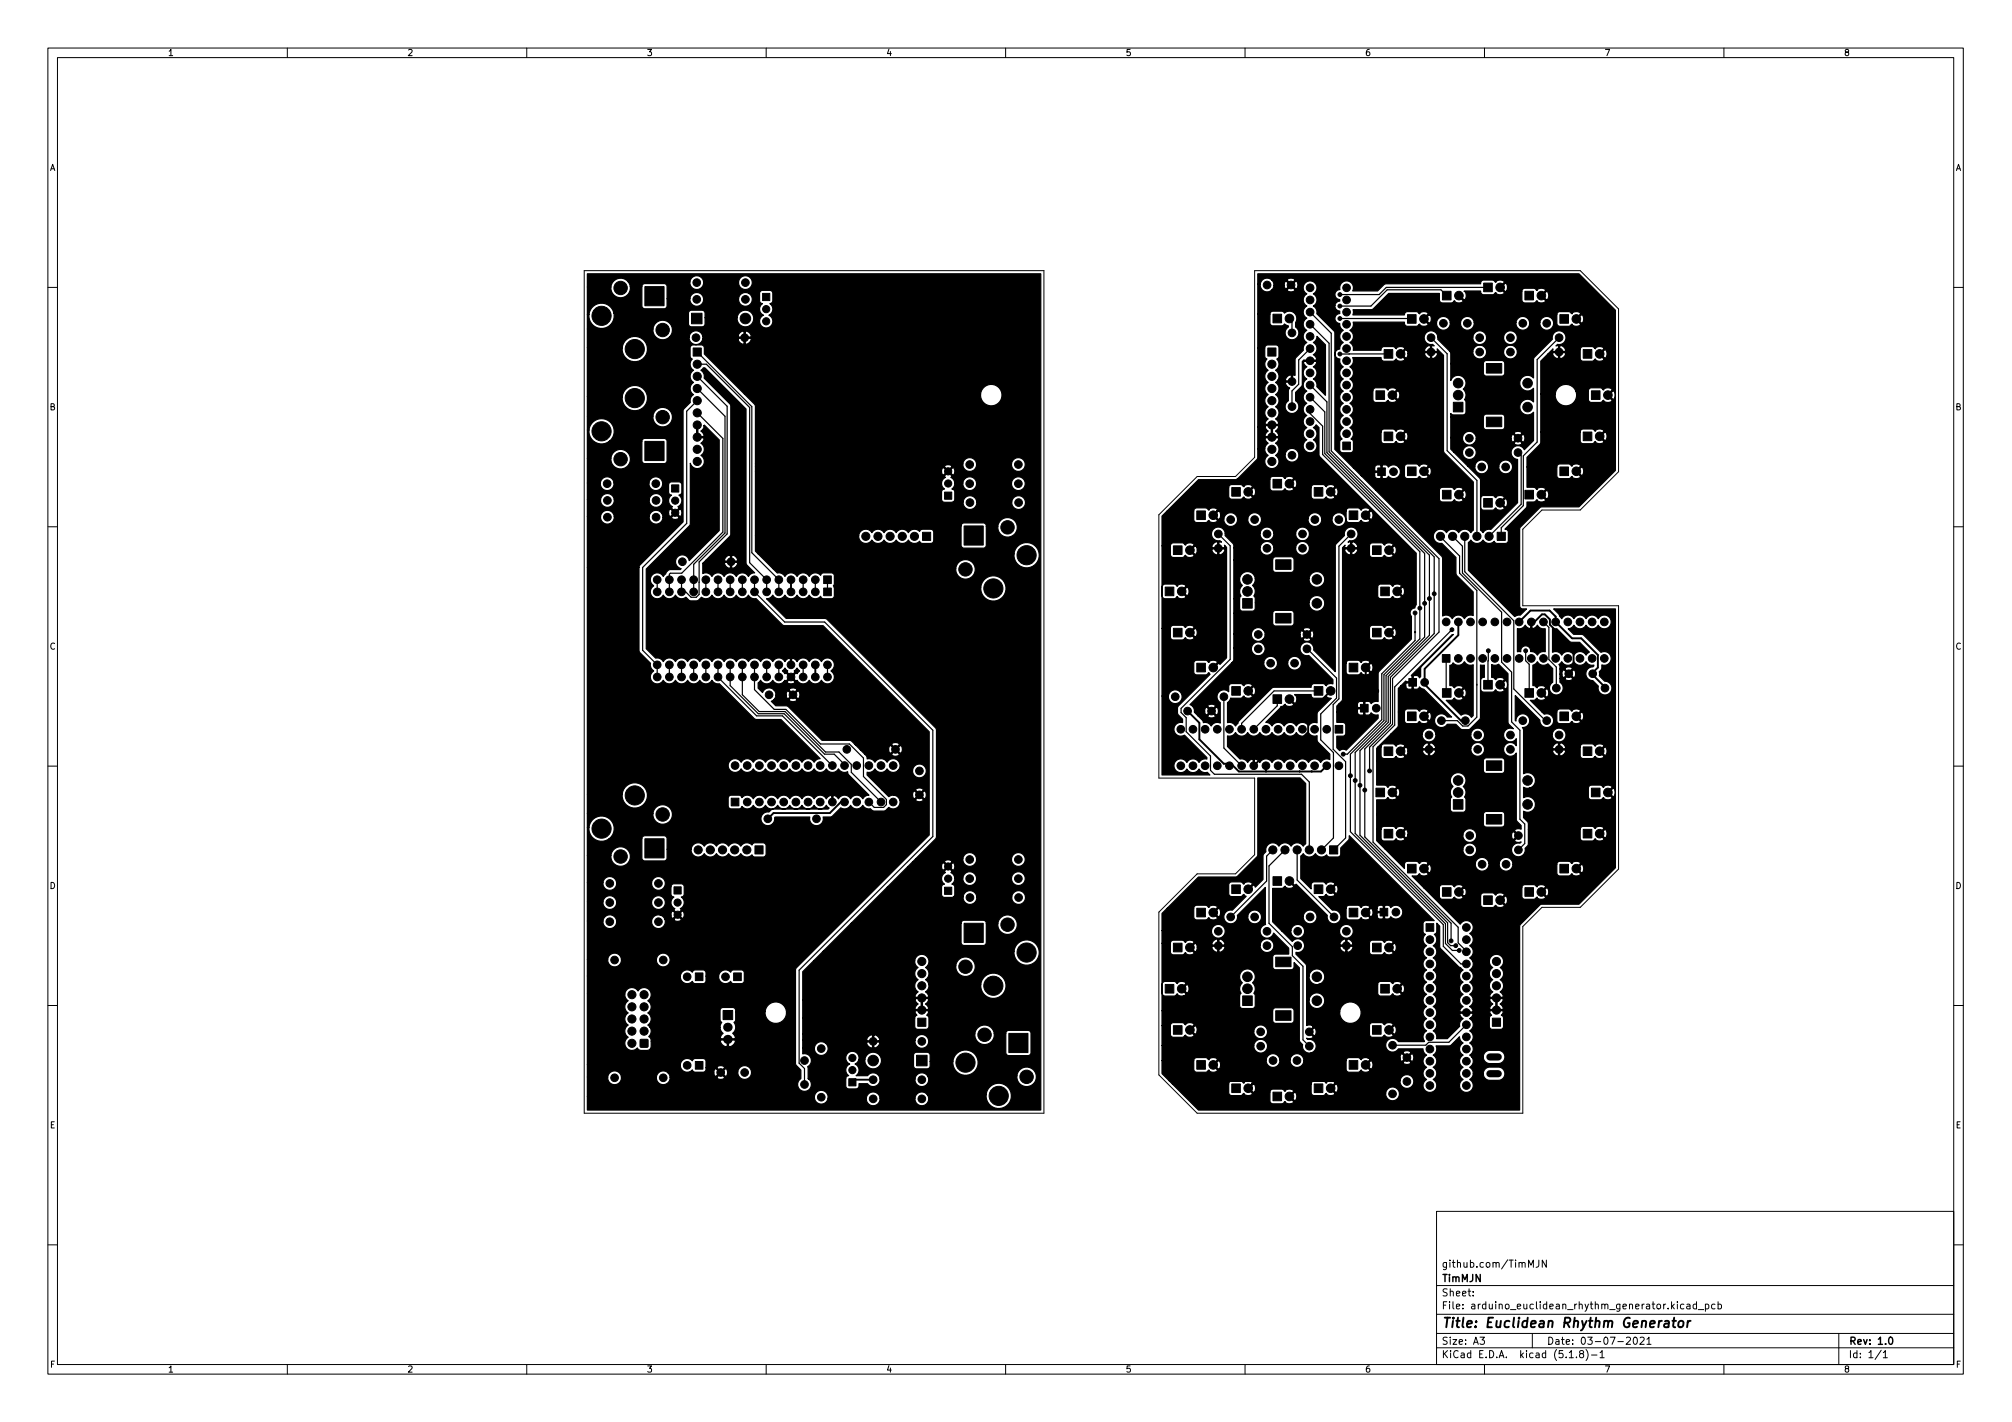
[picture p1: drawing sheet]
<svg xmlns="http://www.w3.org/2000/svg" width="420mm" height="297mm" viewBox="0 0 420 297" stroke-linecap="round" stroke-linejoin="round" font-family="sans-serif">
<defs><g id="words">
<text font-size="2.8" x="301" y="277.3">Title: Euclidean Rhythm Generator</text>
<g font-size="2.1">
<text x="301" y="267.8">TimMJN</text>
<text x="301" y="264.8">github.com/TimMJN</text>
<text x="301" y="273.5">File: arduino_euclidean_rhythm_generator.kicad_pcb</text>
<text x="301" y="270.8">Sheet:</text>
<text x="301" y="280.9">Size: A3</text>
<text x="323" y="280.9">Date: 03-07-2021</text>
<text x="386" y="280.9">Rev: 1.0</text>
<text x="301" y="283.7">KiCad E.D.A. kicad (5.1.8)-1</text>
<text x="386" y="283.7">Id: 1/1</text>
</g>
<g font-size="1.8">
<text x="35" y="11.7">1</text>
<text x="85" y="11.7">2</text>
<text x="135" y="11.7">3</text>
<text x="185" y="11.7">4</text>
<text x="235" y="11.7">5</text>
<text x="285" y="11.7">6</text>
<text x="335" y="11.7">7</text>
<text x="385" y="11.7">8</text>
<text x="10.3" y="35.7">A</text>
<text x="408.3" y="35.7">A</text>
<text x="10.3" y="85.7">B</text>
<text x="408.3" y="85.7">B</text>
<text x="10.3" y="135.7">C</text>
<text x="408.3" y="135.7">C</text>
<text x="10.3" y="185.7">D</text>
<text x="408.3" y="185.7">D</text>
<text x="10.4" y="235.7">E</text>
<text x="408.4" y="235.7">E</text>
<text x="10.4" y="285.7">F</text>
<text x="35" y="286.7">1</text>
<text x="85" y="286.7">2</text>
<text x="135" y="286.7">3</text>
<text x="185" y="286.7">4</text>
<text x="235" y="286.7">5</text>
<text x="285" y="286.7">6</text>
<text x="335" y="286.7">7</text>
<text x="385" y="286.7">8</text>
<text x="408.4" y="285.7">F</text>
</g>
</g></defs>
<g fill="none" stroke="#000" stroke-width=".21">
<path d="M10 10h400v277h-400zM12 12h396v273h-396zM60 10v2M110 10v2M160 10v2M210 10v2M260 10v2M310 10v2M360 10v2M122 56.5h96v176h-96zM262 56.5h68l8 8v34l-8 8h-8l-4 4v16h20v55l-8 8h-8l-4 4v39h-68l-8-8v-34l8-8h8l4-4v-16h-20v-55l8-8h8l4-4zM10 60h2"/>
<path d="M408 60h2M10 110h2M408 110h2M10 160h2M408 160h2M10 210h2M408 210h2M300 253h108v32h-108zM10 260h2M300 278.5h108M300 274.5h108M300 268.5h108"/>
<path d="M307.6 270.6v.1M307.6 269.8v.1M309.1 279.3h.9l-.5 .6 .4 .1v.7l-.2 .1-.6-.1M319.2 264.7v-1.5l.5 1.1 .5-1.1v1.5M320 278.5v3M321.4 263.2v1.1a.48 .48 0 0 1-.6 .4M322.9 263.2v1.5l-.8-1.5v1.5M339.6 279.5l.6-.2 .3 .4-.9 1.1h.9M341.2 279.5l.2-.2a.8 .8 0 0 1 .5 .8 .8 .8 0 0 1-.5 .7l-.2-.1-.1-.5zM342.5 279.5l.6-.2 .2 .4-.9 1.1h.9M343.9 279.7l.5-.4v1.5M351.6 272.5l-.4-.1-.3 .3 .2 .6h.5"/>
<path d="M352.3 272.5h.5l.1 .9M352.9 272.8h-.5l-.2 .3 .2 .3 .5-.1M354.3 272.5l-.5-.1-.2 .3 .1 .6h.6M354.3 271.9v1.5M354.6 273.6h1.2M356.1 272.5l.5-.1 .2 .3-.1 .6h-.6M356.1 272.4v1.5M358.1 272.5l-.4-.1-.3 .3 .2 .6h.5M358.8 272.5l.4-.1 .3 .3-.2 .6h-.5M358.8 271.9v1.5M384 278.5v6.5M408 260h2"/>
<path d="M60 285v2M110 285v2M160 285v2M210 285v2M260 285v2M300 281.5h108M310 285v2M327.7 282.5l.4-.4v1.5M327.7 283.6h.9M329.2 283.5v.1M330.1 282.8l-.3-.3 .1-.2 .2-.2 .5 .1 .1 .2-.1 .2-.6 .2-.2 .2 .1 .5 .2 .1h.3l.3-.3v-.3l-.3-.2M331.2 281.9a1.72 1.72 0 0 1 0 2.3"/>
<path d="M332.3 283h1.2M334.1 282.5l.5-.4v1.5M334.1 283.6h.9M343.9 280.8h.9M360 285v2M392.8 282l-1.2 2M393.3 282.5l.4-.4v1.5M393.3 283.6h.8"/>
</g>
<path d="M394.6 279.4l.2-.1a.8 .8 0 0 1 .5 .8 .8 .8 0 0 1-.5 .7 1 1 0 0 1-.2-1.4z" fill="none" stroke="#000" stroke-width=".3"/>
<g fill="none" stroke="#000" stroke-width=".4">
<path d="M165.2 121.1v2.5M170.3 138.9v2.5M285.2 139.4v.1M285.2 139.5v2.6l2.2 2.2M304.5 129.9v2.8l-7 7v3.3l7.6 7.5h.9M317.2 129.9l2.4-2.4h4l1.3 1.3v1.1l3.4 3.4h1.9l3.5 3.5v2.6l-1.1 1.1v.5l2.6 2.5M319.8 129.9h.6l1.6-1.6h.6l1.1 1.1v1.1l4.9 4.9v4.1l-1 1M248 148.5l2.5 2.5v3.4l5.1 5.1h.7l.4 .5h.8l1.2 1.2h17.2l1.2-1.2M264.4 160v1.1M277.9 144.3l-4.7 4.7v3.9l-4.2 4.2h-4.4l-2.8 2.9M176.4 167.5h-.8l-2.3 2.3h-11.8l-1.2 1.2M264.4 161.1v.1"/>
<path d="M271.4 161.1v.1M182.3 225.5h-3.8l-.5 .6M347.7 276h.8l-.1 1.2M348.5 276.4l-.7 .1a.4 .4 0 0 0-.3 .3 .4 .4 0 0 0 .2 .4l.7-.1M349.2 275.9h.8M349.6 275.2l-.2 1.8 .1 .1 .3 .1M350.6 276.1l.1-.1a.5 .5 0 0 1 .9 .3l-.1 .6-.2 .2a.5 .5 0 0 1-.8-.2zM352.5 275.9l-.2 1.3M353 275.9l-.3 .1-.3 .3"/>
</g>
<g fill="#000" stroke="#000" stroke-width=".21">
<path d="M134.7 59.9h4v4h-4zM144.4 65.4h2.2v2.2h-2.2zM144.8 72.7h1.7v1.7h-1.7zM159.3 61.3h1.4v1.5h-1.4zM264.7 72.7h1.8v1.7h-1.8zM265.8 65.6h1.8v1.8h-1.8zM289 73h1.8v1.8h-1.8zM293.9 65.7h1.8v1.8h-1.8zM301.2 60.8h1.8v1.8h-1.8zM309.8 59.1h1.8v1.8h-1.8zM310.4 75.9h3.2v2h-3.2zM318.4 60.8h1.8v1.8h-1.8z"/>
<path d="M325.7 65.7h1.8v1.8h-1.8zM330.6 73h1.8v1.8h-1.8zM134.7 92.2h4v4h-4zM280.4 92.3h1.6v1.6h-1.6zM287.3 81.6h1.8v1.8h-1.8zM287.7 97.7h1.6v1.6h-1.6zM289 90.2h1.8v1.8h-1.8zM293.9 97.5h1.8v1.8h-1.8zM303.5 84h2v2h-2zM310.4 87.1h3.2v2h-3.2zM325.7 97.5h1.8v1.8h-1.8zM330.6 90.2h1.8v1.8h-1.8z"/>
<path d="M332.3 81.6h1.8v1.8h-1.8zM140.2 101.3h1.6v1.5h-1.6zM192.7 111.2h1.6v1.7h-1.6zM197.3 102.8h1.4v1.5h-1.4zM201.3 109.9h4v4h-4zM245 114h1.8v1.8h-1.8zM249.9 106.7h1.8v1.8h-1.8zM257.2 101.8h1.8v1.8h-1.8zM265.8 100.1h1.8v1.8h-1.8zM266.4 116.9h3.2v2h-3.2zM274.4 101.8h1.8v1.8h-1.8zM281.7 106.7h1.8v1.8h-1.8z"/>
<path d="M286.6 114h1.8v1.8h-1.8zM301.2 102.4h1.8v1.8h-1.8zM309.8 104.1h1.8v1.8h-1.8zM312.7 111.2h1.7v1.7h-1.7zM318.4 102.4h1.8v1.8h-1.8zM172 122.8h1.6v1.6h-1.6zM172 120.3h1.6v1.6h-1.6zM243.3 122.6h1.8v1.8h-1.8zM245 131.2h1.8v1.8h-1.8zM259.5 125h2v2h-2zM266.4 128.1h3.2v2h-3.2zM286.6 131.2h1.8v1.8h-1.8z"/>
<path d="M288.3 122.6h1.8v1.8h-1.8zM301.2 136.7h1.6v1.6h-1.6zM249.9 138.5h1.8v1.8h-1.8zM257.2 143.4h1.8v1.8h-1.8zM265.8 145.1h1.8v1.8h-1.8zM274.4 143.4h1.8v1.8h-1.8zM278.8 151.5h1.6v1.6h-1.6zM281.7 138.5h1.8v1.8h-1.8zM284.1 147.1h1.6v1.6h-1.6zM289 156h1.8v1.8h-1.8zM293.9 148.7h1.8v1.8h-1.8zM294.2 141.7h1.6v1.6h-1.6z"/>
<path d="M301.2 143.8h1.8v1.8h-1.8zM309.8 142.1h1.8v1.8h-1.8zM318.4 143.8h1.8v1.8h-1.8zM325.7 148.7h1.8v1.8h-1.8zM330.6 156h1.8v1.8h-1.8zM134.7 175.2h4v4h-4zM152.7 166.7h1.6v1.6h-1.6zM157.6 176.7h1.7v1.7h-1.7zM277.6 176.7h1.7v1.7h-1.7zM287.3 164.6h1.8v1.8h-1.8zM289 173.2h1.8v1.8h-1.8zM303.5 167h2v2h-2z"/>
<path d="M310.4 170.1h3.2v2h-3.2zM310.4 158.9h3.2v2h-3.2zM330.6 173.2h1.8v1.8h-1.8zM332.3 164.6h1.8v1.8h-1.8zM140.8 185.2h1.4v1.5h-1.4zM197.3 185.3h1.4v1.5h-1.4zM201.3 192.9h4v4h-4zM245 197h1.8v1.8h-1.8zM249.9 189.7h1.8v1.8h-1.8zM257.2 184.8h1.8v1.8h-1.8zM265.8 183.1h1.8v1.8h-1.8zM274.4 184.8h1.8v1.8h-1.8z"/>
<path d="M281.7 189.7h1.8v1.8h-1.8zM286.6 197h1.8v1.8h-1.8zM288.2 189.7h1.6v1.6h-1.6zM293.9 180.5h1.8v1.8h-1.8zM297.8 192.9h1.6v1.6h-1.6zM301.2 185.4h1.8v1.8h-1.8zM309.8 187.1h1.8v1.8h-1.8zM318.4 185.4h1.8v1.8h-1.8zM325.7 180.5h1.8v1.8h-1.8zM133.7 217.2h1.6v1.5h-1.6zM145.2 203.2h1.6v1.6h-1.6zM151 211.1h2v1.9h-2z"/>
<path d="M153.2 203.2h1.6v1.6h-1.6zM191.7 212.7h1.6v1.7h-1.6zM210.7 215.9h4v4h-4zM243.3 205.6h1.8v1.8h-1.8zM245 214.2h1.8v1.8h-1.8zM259.5 208h2v2h-2zM266.4 199.9h3.2v2h-3.2zM266.4 211.1h3.2v2h-3.2zM286.6 214.2h1.8v1.8h-1.8zM288.3 205.6h1.8v1.8h-1.8zM311.7 212.7h1.6v1.7h-1.6zM145.2 221.7h1.6v1.6h-1.6z"/>
<path d="M177.3 225.3h1.4v1.5h-1.4zM191.4 220.4h2.2v2.2h-2.2zM249.9 221.5h1.8v1.8h-1.8zM257.2 226.4h1.8v1.8h-1.8zM265.8 228.1h1.8v1.8h-1.8zM274.4 226.4h1.8v1.8h-1.8zM281.7 221.5h1.8v1.8h-1.8z"/>
<circle cx="145.5" cy="59" r=".8"/>
<circle cx="155.7" cy="59" r=".8"/>
<circle cx="264.6" cy="59.5" r=".8"/>
<circle cx="269.6" cy="59.5" r=".8"/>
<circle cx="125.6" cy="66" r="2"/>
<circle cx="129.6" cy="60.2" r="1.4"/>
<circle cx="132.6" cy="72.9" r="2"/>
<circle cx="138.4" cy="68.9" r="1.4"/>
<circle cx="145.3" cy="70.5" r=".8"/>
<circle cx="145.5" cy="62.5" r=".8"/>
<circle cx="145.6" cy="78.6" r=".85"/>
<circle cx="145.6" cy="76.1" r=".85"/>
<circle cx="155.5" cy="70.5" r=".8"/>
<circle cx="155.7" cy="62.5" r=".8"/>
<circle cx="155.7" cy="66.5" r="1.1"/>
<circle cx="160" cy="64.6" r=".75"/>
<circle cx="160" cy="67.1" r=".75"/>
<circle cx="265.6" cy="78.6" r=".85"/>
<circle cx="265.6" cy="76.1" r=".85"/>
<circle cx="269.3" cy="66.5" r=".9"/>
<circle cx="269.8" cy="79.7" r=".8"/>
<circle cx="269.8" cy="69.5" r=".8"/>
<circle cx="273.6" cy="67.7" r=".8"/>
<circle cx="273.6" cy="70.3" r=".8"/>
<circle cx="273.6" cy="60.1" r=".8"/>
<circle cx="273.6" cy="62.7" r=".8"/>
<circle cx="273.6" cy="65.2" r=".8"/>
<circle cx="273.6" cy="75.4" r=".8"/>
<circle cx="273.6" cy="72.8" r=".8"/>
<circle cx="273.6" cy="77.9" r=".8"/>
<circle cx="279.6" cy="73.9" r=".13"/>
<circle cx="279.8" cy="66.5" r=".4"/>
<circle cx="279.8" cy="63.9" r=".4"/>
<circle cx="279.8" cy="61.5" r=".13"/>
<circle cx="279.8" cy="61.5" r=".4"/>
<circle cx="279.8" cy="74" r=".4"/>
<circle cx="280" cy="63.9" r=".12"/>
<circle cx="280" cy="66.5" r=".12"/>
<circle cx="281.2" cy="70.3" r=".8"/>
<circle cx="281.2" cy="65.2" r=".8"/>
<circle cx="281.2" cy="75.4" r=".8"/>
<circle cx="281.2" cy="67.7" r=".8"/>
<circle cx="281.2" cy="77.9" r=".8"/>
<circle cx="281.2" cy="62.7" r=".8"/>
<circle cx="281.2" cy="60.1" r=".8"/>
<circle cx="281.2" cy="72.8" r=".8"/>
<circle cx="292.5" cy="73.9" r=".9"/>
<circle cx="297.4" cy="66.6" r=".9"/>
<circle cx="298.8" cy="73.5" r=".8"/>
<circle cx="298.8" cy="70.5" r=".8"/>
<circle cx="301.4" cy="67.5" r=".8"/>
<circle cx="304.7" cy="61.7" r=".9"/>
<circle cx="306.4" cy="67.5" r=".8"/>
<circle cx="309" cy="73.5" r=".8"/>
<circle cx="309" cy="70.5" r=".8"/>
<circle cx="313.3" cy="60" r=".9"/>
<circle cx="315.4" cy="73.5" r=".8"/>
<circle cx="315.4" cy="70.5" r=".8"/>
<circle cx="318" cy="67.5" r=".8"/>
<circle cx="321.9" cy="61.7" r=".9"/>
<circle cx="323" cy="67.5" r=".8"/>
<circle cx="325.6" cy="73.5" r=".8"/>
<circle cx="325.6" cy="70.5" r=".8"/>
<circle cx="329.2" cy="66.6" r=".9"/>
<circle cx="334.1" cy="73.9" r=".9"/>
<circle cx="125.6" cy="90.1" r="2"/>
<circle cx="129.6" cy="95.9" r="1.4"/>
<circle cx="132.6" cy="83.2" r="2"/>
<circle cx="138.4" cy="87.1" r="1.4"/>
<circle cx="145.6" cy="93.9" r=".85"/>
<circle cx="145.6" cy="96.4" r=".85"/>
<circle cx="145.6" cy="83.7" r=".85"/>
<circle cx="145.6" cy="91.3" r=".85"/>
<circle cx="145.6" cy="86.2" r=".85"/>
<circle cx="145.6" cy="88.8" r=".85"/>
<circle cx="145.6" cy="81.2" r=".85"/>
<circle cx="198" cy="98.5" r=".75"/>
<circle cx="202.5" cy="97" r=".8"/>
<circle cx="212.7" cy="97" r=".8"/>
<circle cx="265.6" cy="96.4" r=".85"/>
<circle cx="265.6" cy="88.8" r=".85"/>
<circle cx="265.6" cy="93.9" r=".85"/>
<circle cx="265.6" cy="86.2" r=".85"/>
<circle cx="265.6" cy="83.7" r=".85"/>
<circle cx="265.6" cy="81.2" r=".85"/>
<circle cx="265.6" cy="91.3" r=".85"/>
<circle cx="269.8" cy="84.9" r=".8"/>
<circle cx="269.8" cy="95.1" r=".8"/>
<circle cx="273.6" cy="88.1" r=".8"/>
<circle cx="273.6" cy="90.6" r=".8"/>
<circle cx="273.6" cy="83" r=".8"/>
<circle cx="273.6" cy="85.5" r=".8"/>
<circle cx="273.6" cy="93.1" r=".8"/>
<circle cx="273.6" cy="80.4" r=".8"/>
<circle cx="281.2" cy="90.6" r=".8"/>
<circle cx="281.2" cy="83" r=".8"/>
<circle cx="281.2" cy="88.1" r=".8"/>
<circle cx="281.2" cy="85.5" r=".8"/>
<circle cx="281.2" cy="80.4" r=".8"/>
<circle cx="290.8" cy="82.5" r=".9"/>
<circle cx="291" cy="98.5" r=".8"/>
<circle cx="292.5" cy="91.1" r=".9"/>
<circle cx="297.4" cy="98.4" r=".9"/>
<circle cx="304.5" cy="80" r="1"/>
<circle cx="304.5" cy="82.5" r="1"/>
<circle cx="306.8" cy="91.5" r=".8"/>
<circle cx="306.8" cy="94.5" r=".8"/>
<circle cx="309.4" cy="97.5" r=".8"/>
<circle cx="314.4" cy="97.5" r=".8"/>
<circle cx="317" cy="91.5" r=".8"/>
<circle cx="317" cy="94.5" r=".8"/>
<circle cx="319" cy="85" r="1"/>
<circle cx="319" cy="80" r="1"/>
<circle cx="329.2" cy="98.4" r=".9"/>
<circle cx="334.1" cy="91.1" r=".9"/>
<circle cx="335.8" cy="82.5" r=".9"/>
<circle cx="126.8" cy="101" r=".8"/>
<circle cx="126.8" cy="104.5" r=".8"/>
<circle cx="126.8" cy="108" r=".8"/>
<circle cx="137" cy="101" r=".8"/>
<circle cx="137" cy="104.5" r=".8"/>
<circle cx="137" cy="108" r=".8"/>
<circle cx="141" cy="107.1" r=".75"/>
<circle cx="141" cy="104.6" r=".75"/>
<circle cx="142.5" cy="117.3" r=".8"/>
<circle cx="152.7" cy="117.3" r=".8"/>
<circle cx="180.8" cy="112" r=".85"/>
<circle cx="183.3" cy="112" r=".85"/>
<circle cx="185.9" cy="112" r=".85"/>
<circle cx="188.4" cy="112" r=".85"/>
<circle cx="191" cy="112" r=".85"/>
<circle cx="198" cy="101" r=".75"/>
<circle cx="201.6" cy="118.9" r="1.4"/>
<circle cx="202.5" cy="101" r=".8"/>
<circle cx="202.5" cy="105" r=".8"/>
<circle cx="210.4" cy="110.2" r="1.4"/>
<circle cx="212.7" cy="101" r=".8"/>
<circle cx="212.7" cy="105" r=".8"/>
<circle cx="214.4" cy="116" r="2"/>
<circle cx="248.5" cy="114.9" r=".9"/>
<circle cx="253.4" cy="107.6" r=".9"/>
<circle cx="254.4" cy="111.5" r=".8"/>
<circle cx="254.4" cy="114.5" r=".8"/>
<circle cx="257" cy="108.5" r=".8"/>
<circle cx="260.7" cy="102.7" r=".9"/>
<circle cx="262" cy="108.5" r=".8"/>
<circle cx="264.6" cy="111.5" r=".8"/>
<circle cx="264.6" cy="114.5" r=".8"/>
<circle cx="269.3" cy="101" r=".9"/>
<circle cx="272" cy="111.5" r=".8"/>
<circle cx="272" cy="114.5" r=".8"/>
<circle cx="274.6" cy="108.5" r=".8"/>
<circle cx="277.9" cy="102.7" r=".9"/>
<circle cx="279.6" cy="108.5" r=".8"/>
<circle cx="282.2" cy="111.5" r=".8"/>
<circle cx="282.2" cy="114.5" r=".8"/>
<circle cx="285.2" cy="107.6" r=".9"/>
<circle cx="290.1" cy="114.9" r=".9"/>
<circle cx="300.8" cy="112" r=".85"/>
<circle cx="303.3" cy="112" r=".85"/>
<circle cx="304.7" cy="103.3" r=".9"/>
<circle cx="305.9" cy="112" r=".85"/>
<circle cx="308.4" cy="112" r=".85"/>
<circle cx="311" cy="112" r=".85"/>
<circle cx="313.3" cy="105" r=".9"/>
<circle cx="321.9" cy="103.3" r=".9"/>
<circle cx="137.2" cy="138.9" r=".8"/>
<circle cx="137.2" cy="121.1" r=".8"/>
<circle cx="137.2" cy="123.6" r=".8"/>
<circle cx="139.8" cy="138.9" r=".8"/>
<circle cx="139.8" cy="123.6" r=".8"/>
<circle cx="139.8" cy="121.1" r=".8"/>
<circle cx="142.3" cy="138.9" r=".8"/>
<circle cx="142.3" cy="123.6" r=".8"/>
<circle cx="142.3" cy="121.1" r=".8"/>
<circle cx="144.9" cy="138.9" r=".8"/>
<circle cx="144.9" cy="123.6" r=".8"/>
<circle cx="144.9" cy="121.1" r=".8"/>
<circle cx="147.4" cy="138.9" r=".8"/>
<circle cx="147.4" cy="123.6" r=".8"/>
<circle cx="147.4" cy="121.1" r=".8"/>
<circle cx="149.9" cy="138.9" r=".8"/>
<circle cx="149.9" cy="123.6" r=".8"/>
<circle cx="149.9" cy="121.1" r=".8"/>
<circle cx="152.5" cy="138.9" r=".8"/>
<circle cx="152.5" cy="123.6" r=".8"/>
<circle cx="152.5" cy="121.1" r=".8"/>
<circle cx="155" cy="138.9" r=".8"/>
<circle cx="155" cy="123.6" r=".8"/>
<circle cx="155" cy="121.1" r=".8"/>
<circle cx="157.6" cy="138.9" r=".8"/>
<circle cx="157.6" cy="123.6" r=".8"/>
<circle cx="157.6" cy="121.1" r=".8"/>
<circle cx="160.1" cy="138.9" r=".8"/>
<circle cx="160.1" cy="123.6" r=".8"/>
<circle cx="160.1" cy="121.1" r=".8"/>
<circle cx="162.6" cy="138.9" r=".8"/>
<circle cx="162.6" cy="123.6" r=".8"/>
<circle cx="162.6" cy="121.1" r=".8"/>
<circle cx="165.2" cy="138.9" r=".8"/>
<circle cx="165.2" cy="123.6" r=".8"/>
<circle cx="165.2" cy="121.1" r=".8"/>
<circle cx="167.7" cy="138.9" r=".8"/>
<circle cx="167.7" cy="123.6" r=".8"/>
<circle cx="167.7" cy="121.1" r=".8"/>
<circle cx="170.3" cy="138.9" r=".8"/>
<circle cx="170.3" cy="123.6" r=".8"/>
<circle cx="170.3" cy="121.1" r=".8"/>
<circle cx="172.8" cy="138.9" r=".8"/>
<circle cx="207.4" cy="122.9" r="2"/>
<circle cx="246.8" cy="123.5" r=".9"/>
<circle cx="248.5" cy="132.1" r=".9"/>
<circle cx="253.4" cy="139.4" r=".9"/>
<circle cx="260.5" cy="121" r="1"/>
<circle cx="260.5" cy="123.5" r="1"/>
<circle cx="262.8" cy="135.5" r=".8"/>
<circle cx="262.8" cy="132.5" r=".8"/>
<circle cx="265.3" cy="138.5" r=".8"/>
<circle cx="270.3" cy="138.5" r=".8"/>
<circle cx="272.9" cy="135.5" r=".8"/>
<circle cx="272.9" cy="132.5" r=".8"/>
<circle cx="275" cy="121" r="1"/>
<circle cx="275" cy="126" r="1"/>
<circle cx="285.2" cy="139.4" r=".9"/>
<circle cx="290.1" cy="132.1" r=".9"/>
<circle cx="291.8" cy="123.5" r=".9"/>
<circle cx="295.5" cy="132" r=".13"/>
<circle cx="295.5" cy="128" r=".4"/>
<circle cx="296.5" cy="127" r=".4"/>
<circle cx="297.5" cy="126" r=".4"/>
<circle cx="298.5" cy="125" r=".4"/>
<circle cx="299.5" cy="124" r=".4"/>
<circle cx="302" cy="129.9" r=".8"/>
<circle cx="303.2" cy="131.5" r=".4"/>
<circle cx="304.5" cy="129.9" r=".8"/>
<circle cx="304.5" cy="137.5" r=".8"/>
<circle cx="307.1" cy="137.5" r=".8"/>
<circle cx="307.1" cy="129.9" r=".8"/>
<circle cx="309.6" cy="129.9" r=".8"/>
<circle cx="309.6" cy="137.5" r=".8"/>
<circle cx="310.8" cy="135.9" r=".12"/>
<circle cx="310.8" cy="135.9" r=".4"/>
<circle cx="312.2" cy="129.9" r=".8"/>
<circle cx="312.2" cy="137.5" r=".8"/>
<circle cx="314.7" cy="129.9" r=".8"/>
<circle cx="314.7" cy="137.5" r=".8"/>
<circle cx="317.2" cy="137.5" r=".8"/>
<circle cx="317.2" cy="129.9" r=".8"/>
<circle cx="318.6" cy="135.9" r=".12"/>
<circle cx="318.6" cy="135.9" r=".4"/>
<circle cx="319.8" cy="129.9" r=".8"/>
<circle cx="319.8" cy="137.5" r=".8"/>
<circle cx="322.3" cy="137.5" r=".8"/>
<circle cx="322.3" cy="129.9" r=".8"/>
<circle cx="324.9" cy="129.9" r=".8"/>
<circle cx="324.9" cy="137.5" r=".8"/>
<circle cx="327.4" cy="129.9" r=".8"/>
<circle cx="327.4" cy="137.5" r=".8"/>
<circle cx="329.9" cy="129.9" r=".8"/>
<circle cx="329.9" cy="137.5" r=".8"/>
<circle cx="332.5" cy="137.5" r=".8"/>
<circle cx="332.5" cy="129.9" r=".8"/>
<circle cx="335" cy="129.9" r=".8"/>
<circle cx="335" cy="137.5" r=".8"/>
<circle cx="137.2" cy="141.4" r=".8"/>
<circle cx="139.8" cy="141.4" r=".8"/>
<circle cx="142.3" cy="141.4" r=".8"/>
<circle cx="144.9" cy="141.4" r=".8"/>
<circle cx="147.4" cy="141.4" r=".8"/>
<circle cx="149.9" cy="141.4" r=".8"/>
<circle cx="152.5" cy="141.4" r=".8"/>
<circle cx="153.5" cy="159.9" r=".8"/>
<circle cx="155" cy="141.4" r=".8"/>
<circle cx="156" cy="159.9" r=".8"/>
<circle cx="157.6" cy="141.4" r=".8"/>
<circle cx="158.6" cy="159.9" r=".8"/>
<circle cx="160.1" cy="141.4" r=".8"/>
<circle cx="160.6" cy="145.1" r=".8"/>
<circle cx="161.1" cy="159.9" r=".8"/>
<circle cx="162.6" cy="141.4" r=".8"/>
<circle cx="163.7" cy="159.9" r=".8"/>
<circle cx="165.2" cy="141.4" r=".8"/>
<circle cx="165.6" cy="145.1" r=".8"/>
<circle cx="166.2" cy="159.9" r=".8"/>
<circle cx="167.7" cy="141.4" r=".8"/>
<circle cx="168.7" cy="159.9" r=".8"/>
<circle cx="170.3" cy="141.4" r=".8"/>
<circle cx="171.3" cy="159.9" r=".8"/>
<circle cx="172.8" cy="141.4" r=".8"/>
<circle cx="173.8" cy="159.9" r=".8"/>
<circle cx="176.4" cy="159.9" r=".8"/>
<circle cx="176.8" cy="156.5" r=".8"/>
<circle cx="178.9" cy="159.9" r=".8"/>
<circle cx="181.4" cy="159.9" r=".8"/>
<circle cx="184" cy="159.9" r=".8"/>
<circle cx="186.5" cy="159.9" r=".8"/>
<circle cx="187" cy="156.5" r=".8"/>
<circle cx="245.4" cy="145.5" r=".8"/>
<circle cx="246.6" cy="152.3" r=".8"/>
<circle cx="246.6" cy="160" r=".8"/>
<circle cx="248" cy="148.5" r=".8"/>
<circle cx="249.1" cy="160" r=".8"/>
<circle cx="249.1" cy="152.3" r=".8"/>
<circle cx="251.7" cy="152.3" r=".8"/>
<circle cx="251.7" cy="160" r=".8"/>
<circle cx="253" cy="148.5" r=".8"/>
<circle cx="254.2" cy="152.3" r=".8"/>
<circle cx="254.2" cy="160" r=".8"/>
<circle cx="255.6" cy="145.5" r=".8"/>
<circle cx="256.7" cy="160" r=".8"/>
<circle cx="256.7" cy="152.3" r=".8"/>
<circle cx="259.3" cy="152.3" r=".8"/>
<circle cx="259.3" cy="160" r=".8"/>
<circle cx="260.7" cy="144.3" r=".9"/>
<circle cx="261.8" cy="152.3" r=".8"/>
<circle cx="261.8" cy="160" r=".8"/>
<circle cx="264.4" cy="160" r=".8"/>
<circle cx="264.4" cy="152.3" r=".8"/>
<circle cx="266.9" cy="160" r=".8"/>
<circle cx="266.9" cy="152.3" r=".8"/>
<circle cx="269.3" cy="146" r=".9"/>
<circle cx="269.4" cy="160" r=".8"/>
<circle cx="269.4" cy="152.3" r=".8"/>
<circle cx="272" cy="152.3" r=".8"/>
<circle cx="272" cy="160" r=".8"/>
<circle cx="274.5" cy="160" r=".8"/>
<circle cx="274.5" cy="152.3" r=".8"/>
<circle cx="277.1" cy="152.3" r=".8"/>
<circle cx="277.1" cy="160" r=".8"/>
<circle cx="277.9" cy="144.3" r=".9"/>
<circle cx="279.6" cy="160" r=".8"/>
<circle cx="280.5" cy="157.5" r=".12"/>
<circle cx="280.5" cy="157.5" r=".4"/>
<circle cx="287.4" cy="144.3" r=".5"/>
<circle cx="287.4" cy="147.9" r=".8"/>
<circle cx="292.5" cy="156.9" r=".9"/>
<circle cx="297.4" cy="149.6" r=".9"/>
<circle cx="297.5" cy="142.5" r=".8"/>
<circle cx="298.4" cy="153.5" r=".8"/>
<circle cx="298.4" cy="156.5" r=".8"/>
<circle cx="301" cy="150.5" r=".8"/>
<circle cx="304.7" cy="144.7" r=".9"/>
<circle cx="306" cy="150.5" r=".8"/>
<circle cx="308.6" cy="153.5" r=".8"/>
<circle cx="308.6" cy="156.5" r=".8"/>
<circle cx="313.3" cy="143" r=".9"/>
<circle cx="315.4" cy="153.5" r=".8"/>
<circle cx="315.4" cy="156.5" r=".8"/>
<circle cx="318" cy="150.5" r=".8"/>
<circle cx="321.9" cy="144.7" r=".9"/>
<circle cx="323" cy="150.5" r=".8"/>
<circle cx="325" cy="143.7" r=".8"/>
<circle cx="325.6" cy="153.5" r=".8"/>
<circle cx="325.6" cy="156.5" r=".8"/>
<circle cx="327.6" cy="140.7" r=".8"/>
<circle cx="329.2" cy="149.6" r=".9"/>
<circle cx="332.6" cy="140.7" r=".8"/>
<circle cx="334.1" cy="156.9" r=".9"/>
<circle cx="335.2" cy="143.7" r=".8"/>
<circle cx="125.6" cy="173.1" r="2"/>
<circle cx="129.6" cy="178.9" r="1.4"/>
<circle cx="132.6" cy="166.2" r="2"/>
<circle cx="138.4" cy="170.1" r="1.4"/>
<circle cx="145.8" cy="177.5" r=".85"/>
<circle cx="148.3" cy="177.5" r=".85"/>
<circle cx="150.9" cy="177.5" r=".85"/>
<circle cx="153.4" cy="177.5" r=".85"/>
<circle cx="156" cy="177.5" r=".85"/>
<circle cx="156" cy="167.5" r=".8"/>
<circle cx="158.6" cy="167.5" r=".8"/>
<circle cx="160.3" cy="171" r=".8"/>
<circle cx="161.1" cy="167.5" r=".8"/>
<circle cx="163.7" cy="167.5" r=".8"/>
<circle cx="166.2" cy="167.5" r=".8"/>
<circle cx="168.7" cy="167.5" r=".8"/>
<circle cx="170.5" cy="171" r=".8"/>
<circle cx="171.3" cy="167.5" r=".8"/>
<circle cx="173.8" cy="167.5" r=".8"/>
<circle cx="176.4" cy="167.5" r=".8"/>
<circle cx="178.9" cy="167.5" r=".8"/>
<circle cx="181.4" cy="167.5" r=".8"/>
<circle cx="184" cy="167.5" r=".8"/>
<circle cx="186.5" cy="167.5" r=".8"/>
<circle cx="192" cy="161" r=".8"/>
<circle cx="192" cy="166" r=".8"/>
<circle cx="202.5" cy="179.5" r=".8"/>
<circle cx="212.7" cy="179.5" r=".8"/>
<circle cx="265.8" cy="177.5" r=".85"/>
<circle cx="268.3" cy="177.5" r=".85"/>
<circle cx="270.9" cy="177.5" r=".85"/>
<circle cx="273.4" cy="177.5" r=".85"/>
<circle cx="276" cy="177.5" r=".85"/>
<circle cx="282" cy="162" r=".4"/>
<circle cx="283" cy="163" r=".4"/>
<circle cx="284" cy="164" r=".4"/>
<circle cx="285" cy="165" r=".4"/>
<circle cx="286" cy="161" r=".4"/>
<circle cx="290.8" cy="165.5" r=".9"/>
<circle cx="292.5" cy="174.1" r=".9"/>
<circle cx="304.5" cy="165.5" r="1"/>
<circle cx="304.5" cy="163" r="1"/>
<circle cx="306.9" cy="174.5" r=".8"/>
<circle cx="306.9" cy="177.5" r=".8"/>
<circle cx="317.1" cy="174.5" r=".8"/>
<circle cx="317.1" cy="177.5" r=".8"/>
<circle cx="319" cy="163" r="1"/>
<circle cx="319" cy="168" r="1"/>
<circle cx="334.1" cy="174.1" r=".9"/>
<circle cx="335.8" cy="165.5" r=".9"/>
<circle cx="127.3" cy="188.5" r=".8"/>
<circle cx="127.3" cy="192.5" r=".8"/>
<circle cx="127.3" cy="184.5" r=".8"/>
<circle cx="137.5" cy="188.5" r=".8"/>
<circle cx="137.5" cy="192.5" r=".8"/>
<circle cx="137.5" cy="184.5" r=".8"/>
<circle cx="141.5" cy="188.5" r=".75"/>
<circle cx="141.5" cy="191.1" r=".75"/>
<circle cx="198" cy="181" r=".75"/>
<circle cx="198" cy="183.5" r=".75"/>
<circle cx="202.5" cy="183.5" r=".8"/>
<circle cx="202.5" cy="187.5" r=".8"/>
<circle cx="210.4" cy="193.2" r="1.4"/>
<circle cx="212.7" cy="183.5" r=".8"/>
<circle cx="212.7" cy="187.5" r=".8"/>
<circle cx="214.4" cy="199" r="2"/>
<circle cx="248.5" cy="197.9" r=".9"/>
<circle cx="253.4" cy="190.6" r=".9"/>
<circle cx="254.4" cy="197.5" r=".8"/>
<circle cx="254.4" cy="194.5" r=".8"/>
<circle cx="257" cy="191.5" r=".8"/>
<circle cx="260.7" cy="185.7" r=".9"/>
<circle cx="262" cy="191.5" r=".8"/>
<circle cx="264.6" cy="197.5" r=".8"/>
<circle cx="264.6" cy="194.5" r=".8"/>
<circle cx="269.3" cy="184" r=".9"/>
<circle cx="271" cy="197.5" r=".8"/>
<circle cx="271" cy="194.5" r=".8"/>
<circle cx="273.6" cy="191.5" r=".8"/>
<circle cx="277.9" cy="185.7" r=".9"/>
<circle cx="278.6" cy="191.5" r=".8"/>
<circle cx="281.2" cy="197.5" r=".8"/>
<circle cx="281.2" cy="194.5" r=".8"/>
<circle cx="285.2" cy="190.6" r=".9"/>
<circle cx="290.1" cy="197.9" r=".9"/>
<circle cx="291.5" cy="190.5" r=".8"/>
<circle cx="297.4" cy="181.4" r=".9"/>
<circle cx="298.6" cy="196.3" r=".8"/>
<circle cx="298.6" cy="198.8" r=".8"/>
<circle cx="303" cy="196.5" r=".4"/>
<circle cx="304" cy="197.5" r=".4"/>
<circle cx="304.6" cy="198.5" r=".12"/>
<circle cx="304.7" cy="186.3" r=".9"/>
<circle cx="304.7" cy="198.5" r=".4"/>
<circle cx="306.2" cy="193.7" r=".8"/>
<circle cx="306.2" cy="198.8" r=".8"/>
<circle cx="306.2" cy="196.3" r=".8"/>
<circle cx="309.5" cy="180.5" r=".8"/>
<circle cx="313.3" cy="188" r=".9"/>
<circle cx="314.5" cy="180.5" r=".8"/>
<circle cx="321.9" cy="186.3" r=".9"/>
<circle cx="329.2" cy="181.4" r=".9"/>
<circle cx="128.3" cy="200.5" r=".8"/>
<circle cx="132" cy="215.4" r=".85"/>
<circle cx="132" cy="217.9" r=".85"/>
<circle cx="132" cy="210.3" r=".85"/>
<circle cx="132" cy="212.9" r=".85"/>
<circle cx="132" cy="207.8" r=".85"/>
<circle cx="134.5" cy="215.4" r=".85"/>
<circle cx="134.5" cy="207.8" r=".85"/>
<circle cx="134.5" cy="212.9" r=".85"/>
<circle cx="134.5" cy="210.3" r=".85"/>
<circle cx="138.5" cy="200.5" r=".8"/>
<circle cx="143.5" cy="204" r=".8"/>
<circle cx="151.5" cy="204" r=".8"/>
<circle cx="171.5" cy="219" r=".8"/>
<circle cx="182.3" cy="217.5" r=".8"/>
<circle cx="192.5" cy="217.5" r=".8"/>
<circle cx="192.5" cy="208.5" r=".85"/>
<circle cx="192.5" cy="211" r=".85"/>
<circle cx="192.5" cy="203.4" r=".85"/>
<circle cx="192.5" cy="205.9" r=".85"/>
<circle cx="192.5" cy="200.8" r=".85"/>
<circle cx="201.6" cy="201.9" r="1.4"/>
<circle cx="205.6" cy="216.2" r="1.4"/>
<circle cx="207.4" cy="205.9" r="2"/>
<circle cx="246.8" cy="206.5" r=".9"/>
<circle cx="248.5" cy="215.1" r=".9"/>
<circle cx="260.5" cy="204" r="1"/>
<circle cx="260.5" cy="206.5" r="1"/>
<circle cx="263.3" cy="218.5" r=".8"/>
<circle cx="263.3" cy="215.5" r=".8"/>
<circle cx="273.4" cy="218.5" r=".8"/>
<circle cx="273.4" cy="215.5" r=".8"/>
<circle cx="275" cy="204" r="1"/>
<circle cx="275" cy="209" r="1"/>
<circle cx="290.1" cy="215.1" r=".9"/>
<circle cx="290.8" cy="218.3" r=".8"/>
<circle cx="291.8" cy="206.5" r=".9"/>
<circle cx="298.6" cy="216.6" r=".8"/>
<circle cx="298.6" cy="219.1" r=".8"/>
<circle cx="298.6" cy="214.1" r=".8"/>
<circle cx="298.6" cy="201.4" r=".8"/>
<circle cx="298.6" cy="206.4" r=".8"/>
<circle cx="298.6" cy="211.5" r=".8"/>
<circle cx="298.6" cy="203.9" r=".8"/>
<circle cx="298.6" cy="209" r=".8"/>
<circle cx="306.2" cy="219.1" r=".8"/>
<circle cx="306.2" cy="216.6" r=".8"/>
<circle cx="306.2" cy="214.1" r=".8"/>
<circle cx="306.2" cy="211.5" r=".8"/>
<circle cx="306.2" cy="209" r=".8"/>
<circle cx="306.2" cy="206.4" r=".8"/>
<circle cx="306.2" cy="201.4" r=".8"/>
<circle cx="306.2" cy="203.9" r=".8"/>
<circle cx="312.5" cy="211" r=".85"/>
<circle cx="312.5" cy="203.4" r=".85"/>
<circle cx="312.5" cy="205.9" r=".85"/>
<circle cx="312.5" cy="208.5" r=".85"/>
<circle cx="312.5" cy="200.8" r=".85"/>
<circle cx="128.3" cy="225.1" r=".8"/>
<circle cx="138.5" cy="225.1" r=".8"/>
<circle cx="143.5" cy="222.5" r=".8"/>
<circle cx="150.5" cy="224" r=".8"/>
<circle cx="155.5" cy="224" r=".8"/>
<circle cx="168" cy="226.5" r=".8"/>
<circle cx="168" cy="221.5" r=".8"/>
<circle cx="171.5" cy="229.2" r=".8"/>
<circle cx="178" cy="223.5" r=".75"/>
<circle cx="178" cy="221" r=".75"/>
<circle cx="182.3" cy="229.5" r=".8"/>
<circle cx="182.3" cy="225.5" r=".8"/>
<circle cx="182.3" cy="221.5" r="1.1"/>
<circle cx="192.5" cy="229.5" r=".8"/>
<circle cx="192.5" cy="225.5" r=".8"/>
<circle cx="201.6" cy="222" r="2"/>
<circle cx="208.6" cy="228.9" r="2"/>
<circle cx="214.4" cy="224.9" r="1.4"/>
<circle cx="253.4" cy="222.4" r=".9"/>
<circle cx="260.7" cy="227.3" r=".9"/>
<circle cx="265.8" cy="221.5" r=".8"/>
<circle cx="269.3" cy="229" r=".9"/>
<circle cx="270.8" cy="221.5" r=".8"/>
<circle cx="277.9" cy="227.3" r=".9"/>
<circle cx="285.2" cy="222.4" r=".9"/>
<circle cx="290.8" cy="228.5" r=".8"/>
<circle cx="293.8" cy="220.9" r=".8"/>
<circle cx="293.8" cy="225.9" r=".8"/>
<circle cx="298.6" cy="226.8" r=".8"/>
<circle cx="298.6" cy="221.7" r=".8"/>
<circle cx="298.6" cy="224.2" r=".8"/>
<circle cx="306.2" cy="226.8" r=".8"/>
<circle cx="306.2" cy="221.7" r=".8"/>
<circle cx="306.2" cy="224.2" r=".8"/>
</g>
<path d="M311.1 220.8h1.8M311.1 224.3h1.8" fill="none" stroke="#000" stroke-width="1.5"/>
<path d="M152 214.6h.1M152 217.1h.1" fill="none" stroke="#000" stroke-width="1.9"/>
<g fill="none" stroke="#000" stroke-width=".25">
<path d="M145.6 78.6l6.3 6.3v26.6l-5.9 5.9v6.8l-.6 .6h-1.1l-1.1-1.2h-.9v-2.5M145.6 73.5l11.4 11.4v30.6l5.6 5.6v2.5M145.6 76.1h1.9l9.1 9v32.4l3.5 3.6v2.5M269 66.5l.8 .8v2.2M273.6 67.7l4 4v22.7l21.9 21.9v16l-9.2 9.2v9.6l-5.3 5.3v18.4l18 18.1v3.6M273.6 72.8l-2.4 2.4v5.1l-1.4 1.4v3.2M273.6 65.2l4.4 4.4v24.6l22.5 22.5v15.3l-9.7 9.7v9.6l-4.8 4.8v4.9M279.8 66.5l15 .1M289.9 73.9l-10.1 .1M298.8 70.5l3.4 3.4v20.2l6.2 6.3v11.6M302.1 61.7l-1.2-1.2h-11.2l-3.4 3.4h-6.5M310.7 60h-21.2l-1.5 1.5h-8.2"/>
<path d="M325.6 70.5l-4.6 4.6v17.2l-2.9 2.9v10.4l-4.6 4.6v1.8M145.6 86.2l5.3 5.4v19.6l-8.5 8.5h-2.4l-.2 .3v3.6M145.6 81.2l5.8 5.8v24.3l-6.5 6.6v5.7M145.6 83.7l-2.2 2.2v23.4l-9.2 9.2v17.3l3 3.1v2.5M273.6 83l3 3v8.8l20.9 20.8v17.5l-8 8v9.6l-6.5 6.5v16.9l18.9 18.9v4.1l1.4 1.4h1.4M273.6 80.4l3.5 3.6v10.6l21.4 21.4v16.7l-8.6 8.6v9.6l-5.9 5.9v17.7l18.3 18.3v4.1l.6 .6h1.1M273.6 85.5v.9l2.6 2.6v5.9l20.3 20.3v18.2l-7.5 7.5v9.6l-7 7v16.2l19.4 19.4v4.6l3.7 3.7h1.1M317 94.5l.7 .7v10.1l-6.7 6.7M142.5 117.8l-.2 .2M254.4 111.5l2.5 2.5v23.7l-10.3 10.3v.8l1.1 1.1v2.9l5.1 5.1v3l.8 .8h18.2l1.6 1.7v14.1M282.2 111.5l-2.6 2.6v31.9l-1.2 1.2v9.3l2.6 2.6v15.9l-2.5 2.5-.1-.1M300.8 112l4 4.1v3.6l3.6 3.6v26.5l-1.9 1.9h-1l-1.2-1.2h-3.3"/>
<path d="M303.3 112l2.1 2.1v5.6l8.2 8.2v10.4l2.1 2.1v10.4l1.7 1.7v18.6l1 1v4.1l-1.3 1.3M305.9 112v7.4l10.2 10.3v14.2l6.6 6.6h.3M137.2 121.1v2.5M139.8 138.9v2.5M142.3 138.9v2.5M144.9 138.9v2.5M147.4 121.1v2.5M147.4 138.9v2.5M149.9 121.1v2.5M149.9 138.9v2.6l8.1 8h5.4l10.4 10.4M152.5 121.1v2.5M152.5 138.9v4.3l5.8 5.9h5.4l8.5 8.4h2l2.2 2.2v.2"/>
<path d="M155 121.1v2.5M155 138.9v6.2l3.5 3.5h5.4l8.5 8.5h2.8l2.6 2.6v1.6l6.2 6.2M157.6 138.9v5.2l4.1 4.1h2.4l7.2 7.2h6.1l2.9 2.9v3.9l4.8 4.8v1.1l-.6 .6h-1.9l-1.2-1.2M157.6 121.1v2.5l6.3 6.3h8.3l22.6 22.6v22.2l-27.9 28v19.4l1.1 1.1v3.3M160.1 138.9v2.5M162.6 138.9v3.1M167.7 121.1v2.5M167.7 138.9v2.5M170.3 121.1v2.5M172.8 121.1v2.5M172.8 138.9v2.5M272.9 135.5l6.2 6.1v4.2l-3.3 3.3v5.4l2.7 2.7v17.8l-2.5 2.5-.2-.1"/>
<path d="M295.5 128v5.8l-7 7v9.6l-7.1 7.1h-.9M302 137.5v7.1l.1 .1M303.2 131.5l-12 12v8l-4.5 4.5v19.9l17.8 17.8v3.3l1.7 1.8M310.8 135.9l-.1 7.1M318.6 135.9v2.1l.7 .8v5.9M322.3 129.9l1.1 1.1v6.8l1.6 1.5v4.2M173.8 159.9h.1M255.6 145.5v10.8l3.7 3.7M266.7 146v1.4l-4.9 4.9M275.3 144.3h-9.2l-6.8 6.8v1.2M265.8 177.5l-1.3 1.3v5.2l-7.5 7.5M268.3 177.5l-3.3 3.4v12l4.9 4.8v1.9l2.2 2.2v15.4l1.3 1.3"/>
<path d="M270.9 177.5v6.3l7.7 7.7M306.2 214.1l-3.6 3.6h-4.2l-.7 .6h-6.9"/>
</g>
<path d="M262.7 57.2h67l7.6 7.6v33.5l-7.6 7.6h-8l-4.3 4.3-.1 .3v16a.66 .66 0 0 0 .7 .7h.8l-1.3 1.3h-.7l-.5 .3-9.7-9.7v-5.8l.5-.5a1.48 1.48 0 0 0 2.6 0 1.48 1.48 0 0 0 2.3 .3l.5 .4h1.9a.64 .64 0 0 0 .6-.6v-1.8a.65 .65 0 0 0-.7-.6l4.4-4.5 .2-1.1 1.5-.1 .6-.4 .1 .2 .5 .2 1.1-.2 .1-.2-1.1-1.1h.4l.8 .9 .3-.1 .1-.2 .1-.6-.2-.8-.3-.1-.8 .9h-.4l1.1-1-.1-.3-.3-.1-.9-.1-.4 .2-.1 .3-.6-.5h-1.5v-4.3h6.2v1.8a.64 .64 0 0 0 .6 .7h2l.6-.5a1.06 1.06 0 0 0 1.8 0l-1.1-1 .4-.1 .8 .9a1.06 1.06 0 0 0 0-1.7l-.8 .8h-.4l1.1-1a1.06 1.06 0 0 0-1.8 0l-.6-.5h-2a.64 .64 0 0 0-.6 .6h-6.2v-2l2.8-2.9 .1-2.4h8.2v1.8a.64 .64 0 0 0 .6 .7h1.9l.7-.5a1.06 1.06 0 0 0 1.7 0l-1-1 .3-.1 .9 .9a1.06 1.06 0 0 0 0-1.7l-.9 .8h-.3l1-1a1.06 1.06 0 0 0-1.7 0l-.7-.5h-1.9a.64 .64 0 0 0-.6 .6h-8.2v-7.9h3v.5a2.24 2.24 0 0 0 2.8 1.9 2.24 2.24 0 0 0 1.4-3.1h2.7v1.8a.64 .64 0 0 0 .6 .7h2l.6-.5a1.05 1.05 0 0 0 1.8 0l-1.1-1.1h.4l.8 .9a1.06 1.06 0 0 0 0-1.7l-.8 .8h-.4l1.1-1a1.05 1.05 0 0 0-1.8 0l-.6-.5h-2a.64 .64 0 0 0-.6 .6h-2.7v-.1a2.25 2.25 0 0 0-2.4-1.2 2.25 2.25 0 0 0-1.8 2h-3v-6.9l1.5-1.5h.9l.3 .6 .7 .4 .3-.1v-1.1h.2v1.1a.95 .95 0 0 0 1.1-1.1h-2.5l-.1 .2h-.9l1-1-.1 .3 .1 .2h1.2v-1.1h.2v1.1h1.1l.1-.4h3.1v2l.2 .3 .3 .2h2l.7-.5 .1 .2 .2 .2h.9l.5-.2v-.2l-1-1.1h.3l.9 .9 .3-.1 .2-.8-.2-.8-.3-.1-.9 .9h-.3l1-1v-.3l-.6-.2-.9 .1-.2 .4-.7-.5h-2l-.4 .3-.1 .3h-3.1l-.3-.4a.99 .99 0 0 0-1.1-.3l-.3-.2-.3 .2 .4-.4a1.44 1.44 0 0 0 1.7-1.3 1.44 1.44 0 0 0-1.5-1.5 1.44 1.44 0 0 0-1.3 1.8l-3.9 3.9-.1 4.2-.2-.2a1.64 1.64 0 0 0-2.3 .2 1.64 1.64 0 0 0 .2 2.3 1.64 1.64 0 0 0 2.3-.2v2.9l-.2-.2a1.64 1.64 0 0 0-2.3 .2 1.64 1.64 0 0 0 .2 2.3 1.64 1.64 0 0 0 2.3-.2v5.9l-1.9 2a1.44 1.44 0 0 0-2.5-.3 1.44 1.44 0 0 0 1.1 2.3v9l-5.6 5.6h-.8l-.8 .7-.5-.5v-6.7v2l.2 .3 .3 .2h2.1l.6-.5 .1 .3 .2 .1h.9l.5-.1 .1-.3-1.1-1 .3-.1 .9 .9 .3-.1 .2-.8-.2-.8h-.3l-.9 .8h-.3l1.1-1-.1-.3-.6-.2-.9 .1-.2 .4-.6-.5h-2.1l-.3 .2-.2 .4-.1-4-2.6-2.7h1.5a1.44 1.44 0 0 0 1.4 1.6 1.44 1.44 0 0 0 1.5-1.6h2.1v.3a1.44 1.44 0 0 0 2.2 1.1 1.44 1.44 0 0 0 0-2.5 1.44 1.44 0 0 0-2.2 1.1h-2.1l-.1-.3a1.44 1.44 0 0 0-1.5-1 1.44 1.44 0 0 0-1.3 1.3h-1.5l-3-3h1.9v.3a1.44 1.44 0 0 0 2.2 1.1 1.44 1.44 0 0 0 0-2.5 1.44 1.44 0 0 0-2.2 1.1h-1.9l-.5-.6v-2.4h2.4a1.44 1.44 0 0 0 .8 1.4 1.44 1.44 0 0 0 1.7-.3h8.3l.1 .3 .8 .2 .6-.2 .1-.3-.8-.8-.8 .8h-8.3l.4-.9h7.3a.63 .63 0 0 0 .4 .7l.8-.8h.4l.8 .8h.2l.2-.8-.2-.7-.2-.1-.8 .8h-.4l-.8-.8a.78 .78 0 0 0-.4 .9h-7.3l-.1-.5-.3-.6h8.3l.8 .9 .8-.9-.1-.2-.8-.2-.6 .2-.1 .2h-8.3a1.44 1.44 0 0 0-1.5-.3 1.44 1.44 0 0 0-1 1.2h-2.4v-4.3h6.8v2a.64 .64 0 0 0 .6 .7l3.6-.1 .2-.4v-2.2a.64 .64 0 0 0-.6-.6h-3.3l-.4 .2-.1 .4h-6.8v-.7l.4 .3h2.1a.64 .64 0 0 0 .6-.7v-2.1l-.3-.4 .3-.5v-.6l-.2-.6-.3-.5 .2-.2a1.64 1.64 0 0 0-.5-2.5 1.64 1.64 0 0 0-2.3 .9v-3.6h6.8v2.2l.2 .4 3.6 .1a.64 .64 0 0 0 .6-.7v-2.1l-.2-.4-3.6-.1a.64 .64 0 0 0-.6 .6h-6.8v-2l-.2-.5h4.8a1.44 1.44 0 0 0 1.4 1.6 1.44 1.44 0 0 0 1.4-1.6h3.6v.3a1.44 1.44 0 0 0 2.2 1.1 1.44 1.44 0 0 0 0-2.5 1.44 1.44 0 0 0-2.2 1.1h-3.6v-.3a1.44 1.44 0 0 0-1.5-1 1.44 1.44 0 0 0-1.3 1.3h-4.8l-2.6-2.5 .1-.5h7.3a1.44 1.44 0 0 0 1.4 1.6 1.44 1.44 0 0 0 1.4-1.6h3.6v.3a1.44 1.44 0 0 0 2.2 1.1 1.44 1.44 0 0 0 0-2.5 1.44 1.44 0 0 0-2.2 1.1h-3.6v-.3a1.44 1.44 0 0 0-1.5-1 1.44 1.44 0 0 0-1.3 1.3h-7.3l-.1-.3a1.44 1.44 0 0 0-1.7-1 1.44 1.44 0 0 0-1.1 1.8 1.44 1.44 0 0 0 1.8 1l.3 .4-.3-.2-.2 .2v1.1h1.1l.1-.2-.1-.3 1.3 1.3v20.1l.3 .4 6 6v10.1l-.6 .5-.1-.2a1.48 1.48 0 0 0-2.4 .2 1.48 1.48 0 0 0-2.5 0 1.49 1.49 0 0 0-2.7 .1 1.49 1.49 0 0 0 1.7 2.1l2.9 3v3.2l.2 .5 3.4 3.5v4.9l-.9-.1-.5 .3-.4 .4-.1-.2a1.44 1.44 0 0 0-2.4 .2 1.44 1.44 0 0 0-2-.5l-.1-12.3-13.9-14h13.3v1.9l.3 .5 .3 .1 1.9-.1 .7-.4 .1 .2 .5 .2 .9-.1 .2-.3-1-1.1h.3l.9 .9 .3-.1 .2-.5-.1-.9-.4-.3-.9 .9h-.3l1-1v-.3l-.9-.2-.7 .2-.1 .3-.7-.5h-2l-.3 .2-.2 .4h-13.3l-3.1-3.1h2.9a.64 .64 0 0 0 .6 .7h.5l.2-.2v-1.1h-1.2l-.1 .1v.5h-2.9l-1.6-1.6h4.5v.6l.1 .1h1.2v-1.1h.2v2.5l.2 .2h.6l.5-.5a1.44 1.44 0 0 0 2.1 .1 1.44 1.44 0 0 0 0-2.1h1.3v1.8a.64 .64 0 0 0 .6 .7h1.9l.7-.5a1.06 1.06 0 0 0 1.7 0l-1-1.1h.3l.9 .9a1.06 1.06 0 0 0 0-1.7l-.9 .8h-.3l1-1a1.06 1.06 0 0 0-1.7 0l-.7-.5h-1.9a.64 .64 0 0 0-.6 .6h-1.3l-.1-.1a1.44 1.44 0 0 0-2 .2l-.5-.5-1 .2-.2-.2h-.5a.64 .64 0 0 0-.6 .6h-4.5l-3.8-3.8-.1-24.4-.2-.4-3.5-3.6-.1-1-.6-.6 4.5-.1v.2a1.24 1.24 0 0 0 1 1.1v.4a1.04 1.04 0 0 0-1 1 1.04 1.04 0 0 0 1 1.1l.1 .8 .6 .6-.2 .2a1.44 1.44 0 0 0 .2 2.3l-.6 .6-.1 .8a1.04 1.04 0 0 0-1 1.1 1.04 1.04 0 0 0 1 1l.1 1 .6 .6-.2 .2a1.44 1.44 0 0 0 .2 2.4 1.44 1.44 0 0 0 0 2.5 1.44 1.44 0 0 0 0 2.5 1.44 1.44 0 0 0 0 2.6 1.44 1.44 0 0 0 0 2.5 1.44 1.44 0 0 0-.2 2.4l-.4 .2-.1 .3 .1 2.1 .4 .3h1.7a.64 .64 0 0 0 .6-.7v-1.7l-.1-.3-.4-.2 .5-.7v-.8h5.8v2l.2 .3 .4 .2h2l.6-.5 .1 .3 .3 .1h.8l.5-.1 .1-.3-1.1-1 .4-.1 .8 .9 .3-.1 .2-.8-.2-.8h-.3l-.8 .8h-.4l1.1-1-.1-.3-.6-.2-.9 .1-.2 .4-.6-.5h-2l-.4 .2-.2 .4h-5.8l-.3-.5-.4-.4 .2-.1a1.44 1.44 0 0 0-.2-2.4 1.44 1.44 0 0 0 0-2.6 1.44 1.44 0 0 0 0-2.5l4.8-.1v2l.2 .3 .3 .2h2.1l.6-.5 .1 .3 .2 .1h.9l.5-.1 .1-.3-1.1-1 .3-.1 .9 .9 .3-.1 .2-.5-.1-.9-.4-.2-.9 .8h-.3l1.1-1-.1-.3-.6-.2-.9 .1-.2 .4-.6-.5h-2l-.4 .2-.2 .4h-4.7a1.43 1.43 0 0 0-.1-2.4 1.44 1.44 0 0 0 0-2.6 1.44 1.44 0 0 0 .6-1.9h5.9v.1a.64 .64 0 0 0 .6 .7h2l.6-.5a1.06 1.06 0 0 0 1.8 0l-1.1-1.1h.4l.8 .9a.84 .84 0 0 0 .5-.9h3.4l.4 .6a.77 .77 0 0 0 .9 .3v-1.1h.3v1.1l.2 .1 .5-.2 .4-.4 .1-.4-.1-.2h-2.5l-.2 .2h-3.4l-.2-.7h3.6l.2 .2h1.1v-1.1a1.07 1.07 0 0 0-1.3 .9h-3.6l-.3-.2-.8 .9h-.4l1.1-1-.1-.3-.6-.2h-.6l-.4 .2-.1 .3-.6-.5h-2.1a.66 .66 0 0 0-.5 .8h-5.8l-.1-1.1-.6-.6a1.44 1.44 0 0 0 0-2.5 1.43 1.43 0 0 0 .7-1.7h10.7v.2a.64 .64 0 0 0 .6 .7h1.9l.7-.5a1.05 1.05 0 0 0 1.7 0l-1-1.1h.3l.9 .9 1.6-.1v.3a1.44 1.44 0 0 0 1.6 1.3 1.44 1.44 0 0 0 1.3-1.6h2.1v.3a1.44 1.44 0 0 0 1.6 1.3 1.44 1.44 0 0 0 1.3-1.6h8.7v.3a1.44 1.44 0 0 0 1.5 1.3 1.44 1.44 0 0 0 1.3-1.6h2.2v.3a1.44 1.44 0 0 0 2.2 1.1 1.44 1.44 0 0 0 0-2.5 1.44 1.44 0 0 0-2.2 1.1h-2.2v-.3a1.44 1.44 0 0 0-1.5-1 1.44 1.44 0 0 0-1.3 1.3h-8.7l-.1-.3a1.44 1.44 0 0 0-1.5-1 1.44 1.44 0 0 0-1.3 1.3h-2.1l-.1-.3a1.44 1.44 0 0 0-1.5-1 1.44 1.44 0 0 0-1.3 1.3h-1.3l.2-.8a.72 .72 0 0 0-.5-.9l-.9 .9h-.3l.9-.9h27v1.8a.64 .64 0 0 0 .6 .7h2l.6-.5a1.06 1.06 0 0 0 1.8 0l-1.1-1.1h.4l.8 .9a1.06 1.06 0 0 0 0-1.8l-.8 .9h-.4l1.1-1a1.06 1.06 0 0 0-1.8 0l-.6-.5h-2a.64 .64 0 0 0-.6 .6h-27l.1-.1a1.06 1.06 0 0 0-1.7 0l-.7-.5h-1.9a.64 .64 0 0 0-.6 .7h-10.8l.1-.5-.1-.6 4.1-.1 3.4-3.3h10.6v1.6l.3 .3 .3 .1h1.9l.7-.5 .1 .3 .5 .2 .9-.2 .2-.3-1-1 .1-.2 1.1 1a1.06 1.06 0 0 0 0-1.7l3.5-.1a.66 .66 0 0 0 .6 .8h2l.6-.5a1.06 1.06 0 0 0 1.8 0l-1.1-1 .3-.1 .9 .9 3.5-.1v2l.2 .3 .4 .2h2l.6-.5 .1 .3 .3 .1h.8l.5-.1 .1-.3-1.1-1 .4-.1 .8 .9h.3l.2-.6-.1-.9-.4-.2-.8 .8h-.4l1.1-1-.1-.3-.6-.2-.9 .2-.2 .3-.6-.5h-2l-.4 .2-.2 .4h-3.2l.2-.8a.72 .72 0 0 0-.5-.8l-.9 .8h-.3l1.1-1a1.06 1.06 0 0 0-1.8 0l-.6-.5h-2a.66 .66 0 0 0-.6 .8h-19.7l-.4 .1-1.4 1.4h-5.2a1.44 1.44 0 0 0-1.2-2.1 1.44 1.44 0 0 0-1.5 1.8 1.04 1.04 0 0 0-1 1 1.04 1.04 0 0 0 1 1.1v.3a1.03 1.03 0 0 0-1 .9h-4.4h.1a1.44 1.44 0 0 0-.2-2.4 1.44 1.44 0 0 0 .4-2.2 1.44 1.44 0 0 0-2.2 0 1.44 1.44 0 0 0 .4 2.2 1.44 1.44 0 0 0 0 2.5 1.44 1.44 0 0 0 0 2.6 1.44 1.44 0 0 0 0 2.5 1.44 1.44 0 0 0 0 2.5l-.6 .6-.1 1-1.7 1.8-.1 3.5-.3-.1-.2 .1v1.4h-1.4l-.1 .2 .4 .8 .5 .3-.2 .4-.1 2.2-.1 .1a1.44 1.44 0 0 0-.1 2.2 1.44 1.44 0 0 0 2.1-.2 1.44 1.44 0 0 0-.3-2.1v-1.7l1.4-1.6v-4.9l.3-.3h2.6a.94 .94 0 0 0-.7-1.1 1.44 1.44 0 0 0 .1-2.6l.6-.5 .1-.8 1.8 1.8v10.6l-1.8-1.8-.1-1-.6-.6a1.44 1.44 0 0 0-.1-2.6l.4-.3a.62 .62 0 0 0 .3-.8h-2.6l-.1 .2 .1 .4 .6 .5a1.44 1.44 0 0 0 0 2.6 1.44 1.44 0 0 0 0 2.5 1.44 1.44 0 0 0 0 2.5 1.44 1.44 0 0 0 0 2.6 1.44 1.44 0 0 0 0 2.5 1.44 1.44 0 0 0 0 2.6 1.44 1.44 0 0 0-.4 2.2 1.44 1.44 0 0 0 2.2 0 1.44 1.44 0 0 0-.4-2.2 1.44 1.44 0 0 0 0-2.6l.6-.6 .5 .6v5.6l.2 .5 20.1 20.2v10.7l-.2 .6a1.09 1.09 0 0 0-.8 1.8v4.8l-6.9 7v6.1h-.8l-.7 .4-.5-.5h-.6l-.2 .2v2.5l.2 .2h.6l.5-.5 .7 .4h.8v.7l-6.7 6.7a1.02 1.02 0 0 0-1.3 .1l-.6-.6v-2.4h1.3l.4-.3 .1-2a.64 .64 0 0 0-.6-.6h-1.2v-2.2h4.3l.2 .6 .9 .1 .2-.2v-1.1h-1.2l-.1 .1v.5h-4.3v-1.2l.3-.4h4v.6l.1 .1h1.2v-1.1l-.2-.2h-.7l-.3 .3-.1 .3h-4l.8-1 .1-7.6h.7v2l.2 .3 .3 .2h2.1l.6-.5 .1 .3 .3 .1h.8l.5-.1 .1-.3-1.1-1 .4-.1 .8 .9 .3-.1 .2-.8-.2-.8h-.3l-.8 .8h-.4l1.1-1-.1-.3-.6-.2-.9 .1-.2 .4-.6-.5h-2.1l-.4 .3-.1 .3h-.7v-7.3h5.6v2l.3 .4 .3 .1h1.9l.7-.5 .1 .3 .2 .1h.9l.5-.1v-.3l-1-1 .3-.1 .9 .9 .3-.1 .2-.8-.2-.8h-.3l-.9 .8h-.3l1-1v-.3l-.6-.2-.9 .1-.2 .4-.7-.5h-1.9l-.4 .2-.2 .4h-5.6v-8.6h7.3v2l.3 .4 .3 .1h2l.6-.5 .1 .3 .2 .1h.9l.5-.1 .1-.3-1.1-1 .4-.1 .8 .9 .3-.1 .2-.8-.2-.8h-.3l-.8 .8h-.4l1.1-1-.1-.3-.6-.2-.9 .1-.2 .4-.6-.5h-2l-.4 .2-.2 .4h-7.3v-7.7h.4l.3 .6 .7 .4 .2-.1v-1.1h.3v1.1a.96 .96 0 0 0 1.1-1.1h-2.5l-.1 .2h-.4v-.5l.5-.5-.1 .3 .1 .2h1.1v-1.1h.3v1.1h1.1l.1-.4h2.5v1.8a.64 .64 0 0 0 .6 .7h1.9l.7-.5a1.06 1.06 0 0 0 1.7 0l-1-1.1h.3l.9 .9a1.06 1.06 0 0 0 0-1.8l-.9 .9h-.3l1-1a1.05 1.05 0 0 0-1.7 0l-.7-.5h-1.9a.64 .64 0 0 0-.6 .6h-2.5l-.5-.6a.77 .77 0 0 0-1-.1l-.2-.2-.3 .2 .3-.4a1.44 1.44 0 0 0 1.8-1.3 1.44 1.44 0 0 0-1.5-1.5 1.44 1.44 0 0 0-1.3 1.8l-1.7 1.7-.3 .5v26.2l-4.5-4.5a1.44 1.44 0 0 0-1.3-1.7 1.44 1.44 0 0 0-1.5 1.6 1.44 1.44 0 0 0 1.8 1.2l5 5.1v.9l-.5-.1a.71 .71 0 0 0-.8 .5l-.6-.5h-2a.66 .66 0 0 0-.6 .8h-8l-7.1 7-.2 .5-.5 .6-.6-.6-.5-.2-.6 .1v-4.2l.4-.3 .3-.7h2.1l.7-.4a1.05 1.05 0 0 0 1.7 0l-1-1.1h.3l.9 .9a1.06 1.06 0 0 0 0-1.8l-.9 .9h-.3l1-1a1.05 1.05 0 0 0-1.7 0l-.7-.5h-1.9a.64 .64 0 0 0-.6 .6v1.1l-.1-.1a1.44 1.44 0 0 0-2.1 .3 1.44 1.44 0 0 0 .4 2.1v4.2h-1l-.5 .2-.4 .5-.6-.6-.5-.2a.52 .52 0 0 1-.7-.5l-.9-.9h2a.96 .96 0 0 0 1.6 0l-.8-.8-.8 .8h-2l-.8-.7v-.2h2.2l.2 .7h.2l.8-.8h.4l.8 .8a.96 .96 0 0 0 0-1.6l-.8 .8h-.4l-.8-.8-.2 .1-.2 .8h-2.2v-.5l-.4-.6h3.2l.8 .9 .8-.9a.96 .96 0 0 0-1.6 0h-3.2l-.5-.3 8.8-8.8h6.6a1.44 1.44 0 0 0 1.4 1.6 1.44 1.44 0 0 0 1.5-1.6h2.1v.3a1.44 1.44 0 0 0 2.2 1.1 1.44 1.44 0 0 0 0-2.5 1.44 1.44 0 0 0-2.2 1.1h-2.1l-.1-.3a1.44 1.44 0 0 0-1.5-1 1.44 1.44 0 0 0-1.3 1.3h-6.6l.3-.5 .1-2.5h3.6v.3a1.44 1.44 0 0 0 2.2 1.1 1.44 1.44 0 0 0 0-2.5 1.44 1.44 0 0 0-2.2 1.1h-3.6v-3h3.6v.3a1.44 1.44 0 0 0 1 1.2 1.44 1.44 0 0 0 1.5-.4h8.3l.1 .3 .8 .2 .7-.2v-.3l-.8-.8-.8 .8h-8.3l.4-.9h7.3a.63 .63 0 0 0 .4 .7l.8-.8h.4l.8 .8h.3l.2-.8-.2-.7-.3-.1-.8 .8h-.4l-.8-.8a.77 .77 0 0 0-.4 .9h-7.3l-.1-.5-.3-.6h8.3l.8 .9 .8-.9v-.2l-.9-.2-.6 .2-.1 .2h-8.3a1.44 1.44 0 0 0-1.5-.3 1.44 1.44 0 0 0-1 1.2h-3.6v-4.3h8.1v2a.64 .64 0 0 0 .6 .7l3.6-.1 .2-.4v-2.2a.64 .64 0 0 0-.6-.6h-3.3l-.4 .2-.1 .4h-8.1v-3.1h1.2v2.2l.2 .4 2.4 .1a.64 .64 0 0 0 .6-.7v-1.1h11.3a1.64 1.64 0 0 0 2.2 1.7 1.64 1.64 0 0 0 .5-2.8 1.64 1.64 0 0 0-2.7 .8v.3h-11.3v-1l-.3-.4 .3-.5v-.6l-.2-.6-.3-.5 .5-.8v-.6h11.3v.3a1.64 1.64 0 0 0 2.5 1.2 1.64 1.64 0 0 0 0-2.8 1.64 1.64 0 0 0-2.5 1.3h-11.3v-.3a1.64 1.64 0 0 0-2.5-.9 1.64 1.64 0 0 0-.2 2.6 1.62 1.62 0 0 0-.2 2.2l-.3 .5h-1.2v-8.1h8.1v2a.64 .64 0 0 0 .6 .7l3.6-.1 .2-.4v-2.2a.64 .64 0 0 0-.6-.6h-3.3l-.4 .2-.1 .4h-8.1v-2.5h5.4a1.44 1.44 0 0 0 1.5 1.6 1.44 1.44 0 0 0 1.4-1.6h4.6v.3a1.44 1.44 0 0 0 2.2 1.1 1.44 1.44 0 0 0 0-2.5 1.44 1.44 0 0 0-2.2 1.1h-4.6v-.3a1.44 1.44 0 0 0-1.6-1 1.44 1.44 0 0 0-1.3 1.3h-5.4l-.2-.8-1.7-1.7 .1-.5h7.2v.3a1.44 1.44 0 0 0 1.6 1.3 1.44 1.44 0 0 0 1.3-1.6h4.6v.3a1.44 1.44 0 0 0 2.2 1.1 1.44 1.44 0 0 0 0-2.5 1.44 1.44 0 0 0-2.2 1.1h-4.6v-.3a1.44 1.44 0 0 0-1.6-1 1.44 1.44 0 0 0-1.3 1.3h-7.2l-.1-.3a1.44 1.44 0 0 0-1.8-1 1.44 1.44 0 0 0-1 1.8 1.44 1.44 0 0 0 1.7 1l.4 .4-.3-.2-.3 .2v1.1h1.2l.1-.2-.1-.3 .4 .4v23.1l-1.3 1.4-.4-.2-1 1-.2-.2 1-1v-.3l-.3-.1-.9-.1-.4 .2-.1 .3-.7-.5-2.1 .1-.4 .4v1.9a.64 .64 0 0 0 .6 .7h1.9l.7-.5 .2 .3-6.7 6.8-.1 1.4 1 1.2v.7a1.44 1.44 0 0 0-1.7 1.7 1.44 1.44 0 0 0 2.1 1l4.7 4.6v.4l-1 .1-.6 .6-.2-.3a1.44 1.44 0 0 0-2.4 .3 1.44 1.44 0 0 0-2.1-.5 1.44 1.44 0 0 0 0 2.3 1.44 1.44 0 0 0 2.1-.5 1.44 1.44 0 0 0 2.6 0 1.81 1.81 0 0 0 1.8 .8l.5 .5h-10v-16.5h1.3a1.44 1.44 0 0 0 1.9 1.5 1.44 1.44 0 0 0 .5-2.4 1.44 1.44 0 0 0-2.4 .6v.3h-1.3v-14.2h1.7v2l.2 .3 .3 .2h2.1l.6-.5 .1 .3 .3 .1h.8l.5-.1 .1-.3-1.1-1 .4-.1 .8 .9 .3-.1 .2-.8-.2-.8h-.3l-.8 .8h-.4l1.1-1-.1-.3-.6-.2-.9 .1-.2 .4-.6-.5h-2.1l-.4 .3-.1 .3h-1.7v-8.6v2l.2 .3 .3 .2h2.1l.6-.5 .1 .3 .2 .1h.9l.5-.1 .1-.3-1.1-1 .3-.1 .9 .9 .3-.1 .2-.8-.2-.8h-.3l-.9 .8h-.3l1.1-1-.1-.3-.6-.2-.9 .1-.2 .4-.6-.5h-2.1l-.3 .2-.2 .4v-8.6h1.7v2l.2 .3 .3 .2h2.1l.6-.5 .1 .2 .5 .3 1.1-.3 .1-.2-1.1-1.1h.4l.8 .9 .3-.1 .2-.8h3l.4 .6 .7 .4 .2-.1v-1.1h.2v1.1a.95 .95 0 0 0 1.2-1.1h-2.5l-.2 .2h-3l-.2-.7h3.2l.2 .2h1.1v-1.1l-.2-.2-.7 .5-.4 .6h-3.2l-.3-.2-.8 .9h-.4l1.1-1-.1-.3-.6-.2-.9 .1-.2 .4-.6-.5h-2.1l-.4 .3-.1 .3h-1.7v-6.2l1-1.1h5.6v1.8a.64 .64 0 0 0 .6 .7h1.9l.7-.5a1.06 1.06 0 0 0 1.7 0l-1-1.1h.3l.9 .9 1.2-.1v.3a1.44 1.44 0 0 0 1.5 1.3 1.44 1.44 0 0 0 1.3-1.6h2.2v.3a1.44 1.44 0 0 0 1.5 1.3 1.44 1.44 0 0 0 1.3-1.6h9.7v.3a1.44 1.44 0 0 0 1.6 1.3 1.44 1.44 0 0 0 1.3-1.6h2.1v.3a1.44 1.44 0 0 0 2.2 1.1 1.44 1.44 0 0 0 0-2.5 1.44 1.44 0 0 0-2.2 1.1h-2.1v-.3a1.44 1.44 0 0 0-1.6-1 1.44 1.44 0 0 0-1.3 1.3h-9.7v-.3a1.44 1.44 0 0 0-1.5-1 1.44 1.44 0 0 0-1.3 1.3h-2.2v-.3a1.44 1.44 0 0 0-1.5-1 1.44 1.44 0 0 0-1.3 1.3h-.9l.2-.8a.71 .71 0 0 0-.5-.9l-.9 .9h-.3l.9-.9h27v1.8a.64 .64 0 0 0 .6 .7h2l.6-.5a1.06 1.06 0 0 0 1.8 0l-1.1-1.1h.4l.8 .9a1.06 1.06 0 0 0 0-1.8l-.8 .9h-.4l1.1-1a1.06 1.06 0 0 0-1.8 0l-.6-.5h-2a.64 .64 0 0 0-.6 .6h-27l.1-.1a1.06 1.06 0 0 0-1.7 0l-.7-.5h-1.9a.64 .64 0 0 0-.6 .6h-5.6l4.9-4.9h8v1.8a.64 .64 0 0 0 .6 .7h1.9l.7-.5a1.05 1.05 0 0 0 1.7 0l-1-1.1h.3l.9 .9a1.06 1.06 0 0 0 0-1.7l-.9 .8h-.3l1-1a1.06 1.06 0 0 0-1.7 0l-.7-.5h-1.9a.64 .64 0 0 0-.6 .6h-8l1.7-1.6 14.9-.1v1.8a.64 .64 0 0 0 .6 .7h2l.6-.5a1.05 1.05 0 0 0 1.8 0l-1.1-1.1h.4l.8 .9 3.5-.1v2l.3 .4 .3 .1h2l.6-.5 .1 .3 .3 .1h.8l.5-.1 .1-.3-1.1-1 .4-.1 .8 .9h.3l.2-.6-.1-.9-.4-.2-.8 .8h-.4l1.1-1-.1-.3-.6-.2-.9 .2-.2 .3-.6-.5h-2l-.4 .2-.2 .4h-3.2l.2-.8a.72 .72 0 0 0-.5-.8l-.8 .8h-.4l1.1-1a1.06 1.06 0 0 0-1.8 0l-.6-.5h-2a.64 .64 0 0 0-.6 .6h-6.9l4.3-4.2 .1-2.2h1.4l.2 .9 .5 .5a1.49 1.49 0 0 0-.3 2.3 1.49 1.49 0 0 0 2.2 0 1.49 1.49 0 0 0-.3-2.3l.2-.1h1.8v.2a1.44 1.44 0 0 0 2.2 1.1 1.44 1.44 0 0 0 0-2.4 1.44 1.44 0 0 0-2.2 1.1h-1.8l.2-.2a1.48 1.48 0 0 0-.4-2.2l.3-.3a.67 .67 0 0 0 .2-.9h-2.6l-.1 .3 .1 .4 .5 .5-.5 .6-.2 .5h-1.4v-4.6h1.5l.3 .7 .3 .2-.3 .3a.67 .67 0 0 0-.2 .9h1.2v-2.3h.2v2.3h1.2l.1-.2-.1-.5-.5-.5 .3-.2 .3-.7-.1-.2h-2.6l-.1 .2h-1.5v-16.4h1.4v1.8l.5 .5a1.47 1.47 0 0 0 .2 2.3 1.48 1.48 0 0 0 0 2.6 1.48 1.48 0 0 0 0 2.5 1.48 1.48 0 0 0 0 2.6 1.48 1.48 0 0 0 0 2.5l-.3 .3a.67 .67 0 0 0-.2 .8h2.6l.1-.2-.1-.4-.5-.5 .1-.1a1.48 1.48 0 0 0-.1-2.4 1.48 1.48 0 0 0 0-2.6 1.48 1.48 0 0 0 0-2.5l.5-.6h1.5l.1 .3h1.2v-1.2l-.2-.1-.4 .2-.5 .3-.2 .5h-1.5a1.48 1.48 0 0 0-.5-2 1.47 1.47 0 0 0 .2-2.3l.5-.5v-1.8a.64 .64 0 0 0-.6-.7l-1.9 .1-.4 .2-.1 .4h-1.4v-7.1h2.5v2l.4 .4 2.2 .1 .4-.4 .8 .4v.2a1.44 1.44 0 0 0-.3 2.2 1.44 1.44 0 0 0 2.2 0 1.44 1.44 0 0 0-.3-2.2v-.9a1.54 1.54 0 0 0-.3-2 1.54 1.54 0 0 0-2.1 0l-.4-.4h-2a.64 .64 0 0 0-.6 .6h-2.5v-6.2h.5v.3a1.44 1.44 0 0 0 .9 1.2 1.44 1.44 0 0 0 1.5-.4h3.2l.1 .3 .5 .2 .9-.2 .1-.3-.8-.8-.8 .8h-3.2l.4-.9h2.2a.63 .63 0 0 0 .4 .7l.8-.8h.4l.8 .8h.2l.2-.8-.2-.7-.2-.1-.8 .8h-.4l-.8-.8a.77 .77 0 0 0-.4 .9h-2.2v-.5l-.4-.6h3.2l.8 .9 .8-.9-.1-.2-.8-.2-.6 .2-.1 .2h-3.2a1.44 1.44 0 0 0-1.5-.3 1.44 1.44 0 0 0-.9 1.2h-.5zM146.9 76.8h.3l8.6 8.6v32.1l.2 .6 1.6 1.6-.7 .1-.6 .6a1.44 1.44 0 0 0-2.5 0 1.44 1.44 0 0 0-2.6 0 1.44 1.44 0 0 0-2.5 0 1.44 1.44 0 0 0-1.9-.6v-2.1h4.5l.3 .6a.77 .77 0 0 0 .9 .3v-1.1h.3v1.1a.95 .95 0 0 0 1.1-1.1h-2.5l-.1 .2h-4.5l.7-.7h3.8l.1 .2h1.1v-1.1h.3v1.1h1.1a1.03 1.03 0 0 0-1.4-1.1 1.07 1.07 0 0 0-1.2 .9h-3.8l4.9-4.9 .2-.4v-27l-.2-.4-5.4-5.3v-.8l-.6-.9zM302.8 139a.64 .64 0 0 0 .6-.5 1.44 1.44 0 0 0 2.4-.3 1.43 1.43 0 0 0 1.8 .7v10.6l-.3 .4a1.44 1.44 0 0 0-2.2-.5l-3.1-3.1h1.1l.7-.5a1.05 1.05 0 0 0 1.7 0l-1-1 .3-.1 .9 .9a1.06 1.06 0 0 0 0-1.7l-.9 .8h-.3l1-1a1.05 1.05 0 0 0-1.7 0l-.2-.1a.71 .71 0 0 0-.8-.4zM316.9 131.3a1.43 1.43 0 0 0 1.6-.7l.3 .4a.62 .62 0 0 0 .9 .2v-1.4h.2v1.4a.94 .94 0 0 0 1.1-.6 1.54 1.54 0 0 0 1.7 .8v4.7l-1.1 .2-.5 .6-.6-.6-.9-.2a1.04 1.04 0 0 0-1-1.2 1.04 1.04 0 0 0-1 1.2h-.7zM324.2 131.2l.9 .1 2.9 2.8 1.9 .1 2 2-.7 .7a1.44 1.44 0 0 0-2.5 0 1.44 1.44 0 0 0-2.6 0 1.44 1.44 0 0 0-1.9-.6zM256.3 153.7l.6 .1 .5-.2 .6-.6a1.44 1.44 0 0 0 2.6 0 1.44 1.44 0 0 0 2.5 0 1.44 1.44 0 0 0 2.5 0 1.44 1.44 0 0 0 2.6 0 1.44 1.44 0 0 0 2.5 0 1.44 1.44 0 0 0 2.6 0 1.43 1.43 0 0 0 1.7 .7l.2 1.3 2.5 2.5v1.2a1.43 1.43 0 0 0-1.9 .6 1.44 1.44 0 0 0-2.5 0 1.44 1.44 0 0 0-2.6 0 1.44 1.44 0 0 0-2.5 0 1.44 1.44 0 0 0-2.6 0 1.44 1.44 0 0 0-2.5 0l-.3-.4a.62 .62 0 0 0-.9-.2v1.4h-.2v-1.4a.94 .94 0 0 0-1.1 .6 1.43 1.43 0 0 0-1.6-.7l-2.7-2.7zM267.5 147.6l.4-.1 .5-.4a1.05 1.05 0 0 0 1.8 0l-1.1-1 .2-.3 1 1.1a1.06 1.06 0 0 0 0-1.7l3.5-.1a.66 .66 0 0 0 .6 .8l2-.1 .6-.4a.86 .86 0 0 0 1 .5l-2.8 2.8-.2 .4v1.9a1.43 1.43 0 0 0-1.7 .7 1.44 1.44 0 0 0-2.6 0 1.44 1.44 0 0 0-2.5 0 1.44 1.44 0 0 0-2.6 0l-.6-.6-.7-.2 3-2.9zM277.7 144.3l.2-.2 .2 .2-.2 .2zM262.7 162.5h8.8l1.2 1.2v12.6l-.5 .5a1.48 1.48 0 0 0-2.6 0 1.48 1.48 0 0 0-2.5 0 1.49 1.49 0 0 0-1.9-.6 1.49 1.49 0 0 0-.8 1.7l-.6 .8-.1 5-1.6 1.6-.1-.4h-.3l-1.1 1-.1-.2 1-1a1.06 1.06 0 0 0-1.7 0l-.7-.5h-1.9a.64 .64 0 0 0-.6 .6v2l.3 .4 2.2 .1 .7-.5 .1 .3 .3 .1-2.9 2.9h-.2a1.44 1.44 0 0 0-1.5 1.4 1.44 1.44 0 0 0 1.4 1.5 1.44 1.44 0 0 0 1.4-1.6h2.2v.3a1.44 1.44 0 0 0 2.2 1.1 1.44 1.44 0 0 0 0-2.5 1.44 1.44 0 0 0-2.2 1.1h-2.2v-.2l5.8-5.8 .1 7.7-.1 .1a1.44 1.44 0 0 0-.6 2.4 1.44 1.44 0 0 0 2.4-.7l3.1 3.2v1.2l-3.1 .1-.2 .4v2.1a.64 .64 0 0 0 .6 .7l3.4-.1 .4-.4v-1l1.1 1.1v15l.2 .4 .5 .6a1.43 1.43 0 0 0 1.8 1.7h19.2l.8 .8 .8-.8-.1-.2-.8-.2-.6 .2-.1 .2h-19.2a1.44 1.44 0 0 0 1-1.7 1.44 1.44 0 0 0-1.7-1.1l-.2-.2h.9l.4-.1v-.3l-1-1h.4l.8 .8h.3l.1-.3 .1-.5-.2-.7-.3-.1-.8 .8h-.4l1-1-.1-.3h11.9v2l.2 .3 .4 .2h1.9l.7-.5 .1 .3 .5 .2 1.1-.2v-.3l-1-1.1h.3l.9 .9 .3-.1 .1-.2 .1-.6-.2-.8h-.3l-.9 .8h-.3l1-1v-.3l-.6-.2-.9 .1-.2 .4-.7-.5h-2l-.3 .2-.2 .4h-11.9l-.8-.1-.4 .1v-2.9h6.9v.5a2.25 2.25 0 0 0 3.4 1.6 2.25 2.25 0 0 0 0-3.8 2.25 2.25 0 0 0-3.4 1.7h-6.9v-2.4h.5v.3a1.64 1.64 0 0 0 2.5 1.2 1.64 1.64 0 0 0 0-2.8 1.64 1.64 0 0 0-2.5 1.3h-.5v-5h.5v.3a1.63 1.63 0 0 0 1.9 1.4h12.4v1.8a.64 .64 0 0 0 .6 .7h2l.6-.5a1.05 1.05 0 0 0 1.8 0l-1.1-1.1h.4l.8 .9a1.06 1.06 0 0 0 0-1.7l-.8 .8h-.4l1.1-1a1.05 1.05 0 0 0-1.8 0l-.6-.5h-2a.64 .64 0 0 0-.6 .6h-12.4h.2a1.64 1.64 0 0 0 .5-2.8 1.64 1.64 0 0 0-2.6 1.1h-.5v-2.1l-.2-.4-2.1-2.1v-.4a1.43 1.43 0 0 0 1.8-1h7.4l.3 .6a.77 .77 0 0 0 .9 .3v-1.1h.3v1.1l.2 .1 .5-.2 .4-.4 .2-.4-.2-.2h-2.5l-.1 .2h-7.4v-.7h7.4l.1 .2h1.1v-1.1h.3v1.1h1.1l.1-.4h3.5v2l.2 .3 .4 .2h1.9l.7-.5 .1 .2 .2 .2h.9l.5-.2v-.2l-1-1.1h.3l.9 .9 .3-.1 .2-.5-.1-.9-.4-.3-.9 .9h-.3l1-1v-.3l-.6-.2-.9 .1-.2 .4-.7-.5h-2l-.3 .2-.2 .4h-3.5l-.3-.4a.98 .98 0 0 0-1.2-.3 1.07 1.07 0 0 0-1.2 .9l-7.4-.1a1.44 1.44 0 0 0-2.5-.4l-2.3-2.3h2a1.44 1.44 0 0 0 1.4 1.6 1.44 1.44 0 0 0 1.4-1.6h7.3v.3a1.44 1.44 0 0 0 2.2 1.1 1.44 1.44 0 0 0 0-2.5 1.44 1.44 0 0 0-2.2 1.1h-7.3v-.3a1.44 1.44 0 0 0-1.5-1 1.44 1.44 0 0 0-1.3 1.3h-2l-1.8-1.8v-1.2h6.3a1.44 1.44 0 0 0 2 1.5 1.44 1.44 0 0 0 .5-2.4 1.44 1.44 0 0 0-2.4 .6l-.1 .3h-6.3v-5.8h2l.6-.5a1.06 1.06 0 0 0 1.8 0l-1.1-1 .2-.3 1 1.1 .4-.2 6.5 6.5a1.44 1.44 0 0 0 1.3 1.8 1.44 1.44 0 0 0 1.5-1.6 1.44 1.44 0 0 0-1.7-1.3l-.5-.4h3.3v2l.2 .3 .3 .2h2.1l.6-.5 .1 .2 .5 .3 1.1-.3 .1-.2-1.1-1.1h.4l.8 .9 .3-.2h1.1a.64 .64 0 0 0 .6 .7h.5l.2-.2v-1.1h-1.2l-.1 .1v.5h-1.1l.2-.7a.71 .71 0 0 0-.5-.9l-.8 .9h-.4l.9-.9h1.7v.6l.1 .1h1.2v-1.1h.2v2.5l.2 .2h.6l.5-.5a1.44 1.44 0 0 0 2.1 .1 1.44 1.44 0 0 0 0-2.1 1.44 1.44 0 0 0-2.1 .1l-.5-.5-1 .2-.2-.2h-.5a.64 .64 0 0 0-.6 .6h-1.7l.2-.1a1.06 1.06 0 0 0-1.8 0l-.6-.5h-2a.64 .64 0 0 0-.6 .6h-3.3l-2.4-2.4h1l.6-.5a1.06 1.06 0 0 0 1.8 0l-1.1-1 .4-.1 .8 .9a1.06 1.06 0 0 0 0-1.7l-.8 .8h-.4l1.1-1a1.06 1.06 0 0 0-1.8 0l-.6-.5h-2a.64 .64 0 0 0-.6 .6v.9l-2.2-2.2v-4.7l.6-.5a1.48 1.48 0 0 0 2.5 0 1.47 1.47 0 0 0 2.3 .3l.5 .4h1.8a.64 .64 0 0 0 .7-.6v-1.3l1.6-1.6 .2-.9 17.7 17.7h-1.7a.64 .64 0 0 0-.6 .6v1.8l.1 .3 .4 .2-.2 .2a1.44 1.44 0 0 0 .4 2.1 1.44 1.44 0 0 0 0 2.6 1.44 1.44 0 0 0 0 2.5 1.44 1.44 0 0 0 0 2.6 1.44 1.44 0 0 0 0 2.5 1.44 1.44 0 0 0 0 2.5 1.44 1.44 0 0 0 0 2.6 1.44 1.44 0 0 0 0 2.5 1.59 1.59 0 0 0-.5 2.3h-5.4l-.1-.2a1.44 1.44 0 0 0-2.1-.1 1.44 1.44 0 0 0 .1 2.2 1.44 1.44 0 0 0 2.1-.4h5.2l.1 .7 .6 .6-.2 .2a1.44 1.44 0 0 0 .2 2.3 1.44 1.44 0 0 0 0 2.6 1.44 1.44 0 0 0-.4 2.2 1.44 1.44 0 0 0 2.2 0 1.44 1.44 0 0 0-.4-2.2 1.44 1.44 0 0 0 0-2.6 1.44 1.44 0 0 0 0-2.5 1.44 1.44 0 0 0 .6-1.9l2.9-.1 2-1.8 .1 .7 .6 .6-.2 .1a1.44 1.44 0 0 0 .2 2.4 1.44 1.44 0 0 0 0 2.5 1.44 1.44 0 0 0 0 2.6 1.44 1.44 0 0 0-.4 2.2 1.44 1.44 0 0 0 2.2 0 1.44 1.44 0 0 0-.4-2.2l.6-.6 .2-.6h2l.3 .8 .6 .5 2.3 .1a1.39 1.39 0 0 0 1.4-1.4 1.39 1.39 0 0 0-1.4-1.4l-2.3 .1-.6 .5-.3 .8h-2l-.2-.8-.6-.6a1.44 1.44 0 0 0 .5-2.1h2.3l.3 .8 .6 .5 2.3 .1a1.39 1.39 0 0 0 1.4-1.4 1.39 1.39 0 0 0-1.4-1.4l-2.3 .1-.6 .5-.3 .8h-2.3l-.5-.4 .2-.1a1.44 1.44 0 0 0-.2-2.4 1.44 1.44 0 0 0 0-2.6 1.44 1.44 0 0 0 0-2.5l4.1-.1v1.8l.2 .3 .5 .2h1.6a.64 .64 0 0 0 .7-.6v-1.8l-.5-.5 .4-.6-.1-.4h-2.6a.7 .7 0 0 0 .3 1l-.4 .2-.1 .4h-4l.3-.2a.62 .62 0 0 0 .2-.9h-2.6l-.1 .3 .2 .4 .6 .5-.7 .6-.1 1-2.6 2.6h-2.2l-.1-1.1-.6-.6a1.44 1.44 0 0 0 0-2.5 1.44 1.44 0 0 0 0-2.6 1.44 1.44 0 0 0 0-2.5 1.44 1.44 0 0 0 0-2.5 1.44 1.44 0 0 0 0-2.6 1.44 1.44 0 0 0 0-2.5 1.44 1.44 0 0 0 0-2.6 1.44 1.44 0 0 0 .2-2.3l.4-.2 .1-.3v-1.9l.6 .7v4.2l.2 .4 3.7 3.8 1 .7-.2 .2a1.44 1.44 0 0 0 .2 2.4 1.44 1.44 0 0 0 0 2.5 1.44 1.44 0 0 0 .1 2.6l-.4 .3a.62 .62 0 0 0-.3 .8h2.6l.1-.2-.1-.4-.6-.5 .6-.6 .1-.9h3.5l.3 .7 .3 .2-.5 .5-.1 .4 .1 .3h1.2v-2.3h.2v2.3h1.2a.96 .96 0 0 0-.5-1.2l.3-.2a.67 .67 0 0 0 .2-.9h-2.6l-.1 .2h-3.5l-.3-.7-.4-.4a1.44 1.44 0 0 0 0-2.5 1.44 1.44 0 0 0 0-2.6 1.44 1.44 0 0 0 .6-1.9h3.5l.2 .8 .5 .6-.1 .1a1.49 1.49 0 0 0 .1 2.4 1.48 1.48 0 0 0 0 2.6l-.3 .3a.67 .67 0 0 0-.2 .8h2.6l.1-.2-.1-.4-.5-.5 .1-.1a1.49 1.49 0 0 0-.1-2.5 1.48 1.48 0 0 0 0-2.5 1.49 1.49 0 0 0 0-2.5 1.49 1.49 0 0 0-2.3 1.1h-3.5l-.6-.6 .2-.2a1.44 1.44 0 0 0-.2-2.4 1.44 1.44 0 0 0 0-2.5 1.44 1.44 0 0 0 .3-2.3 1.44 1.44 0 0 0-2.3 .4l-7.6-7.7h3.3v1.9l.2 .4 .3 .1h2l.7-.4 .1 .2 .5 .2 1.1-.2v-.2l-1-1.1h.3l.9 .9 3.5-.1v1.8a.64 .64 0 0 0 .6 .7h2l.6-.5a1.06 1.06 0 0 0 1.8 0l-1.1-1 .3-.1 .9 .9a1.06 1.06 0 0 0 0-1.7l-.9 .8h-.3l1.1-1a1.06 1.06 0 0 0-1.8 0l-.6-.5h-2a.64 .64 0 0 0-.6 .6h-3.3l.3-.8-.2-.8-.3-.1-.9 .9h-.3l.9-.9h12.4v1.9l.3 .5h2.3l.6-.4 .1 .2 .8 .3 .8-.3 .1-.2-1.1-1.1h.4l.8 .9 .3-.1 .2-.8-.2-.8-.3-.1-.8 .9h-.4l1.1-1-.1-.3-.9-.2-.7 .2-.1 .3-.6-.5h-2.1l-.4 .3-.1 .3h-12.4l.1-.1v-.3l-.9-.2-.7 .2-.1 .3-.7-.5h-1.9l-.4 .2-.2 .4h-3.3l-2.4-2.4h.9l.7-.5 .1 .3 .5 .2 1.1-.2v-.3l-1-1 .3-.1 .9 .9 .3-.1 .2-.8-.2-.8h-.3l-.9 .8h-.3l1-1h9.9a1.44 1.44 0 0 0 1.4 1.6 1.44 1.44 0 0 0 1.4-1.6h2.2v.3a1.44 1.44 0 0 0 1.5 1.3 1.44 1.44 0 0 0 1.3-1.5h9.2v1.8a.64 .64 0 0 0 .6 .7h2l.6-.5a1.06 1.06 0 0 0 1.8 0l-1.1-1 .4-.1 .8 .9a1.06 1.06 0 0 0 0-1.7l-.8 .8h-.4l1.1-1a1.06 1.06 0 0 0-1.8 0l-.6-.5h-2a.64 .64 0 0 0-.6 .6h-9.2v-.1a1.44 1.44 0 0 0-1.4-1.3 1.44 1.44 0 0 0-1.4 1.3h-2.2v-.3a1.44 1.44 0 0 0-1.5-1 1.44 1.44 0 0 0-1.3 1.3h-9.9a1.05 1.05 0 0 0-1.7 0l-.7-.5h-1.9a.64 .64 0 0 0-.6 .6v.9l-4-4h16.2v.3a1.44 1.44 0 0 0 2.2 1.1 1.44 1.44 0 0 0 0-2.5 1.44 1.44 0 0 0-2.2 1.1h-16.2l-1.8-1.8v-2.4h.9v2l.2 .3 .4 .2h2l.6-.5 .1 .3 .5 .2 1.1-.2 .1-.3-1.1-1.1h.4l.8 .9 .3-.1 .2-.5h11.5v.3a1.44 1.44 0 0 0 1.5 1.3 1.44 1.44 0 0 0 1.4-1.4h7.2l.2 .7h.3l.8-.8-.8-.8-.3 .1-.2 .8h-7.2a1.44 1.44 0 0 0-1.4-1.5 1.44 1.44 0 0 0-1.5 1.3h-11.5l-.1-.9-.4-.2-.8 .8h-.4l1.1-1-.1-.3-.6-.2-.9 .1-.2 .4-.6-.5h-2.1l-.4 .3-.1 .3h-.9v-3.1h22.3v2.2l.2 .4 3.6 .1a.64 .64 0 0 0 .6-.7v-2.1l-.2-.4-3.6-.1a.64 .64 0 0 0-.6 .6h-22.3v-3h1.8l.6-.5a.95 .95 0 0 0 1.2 .4h11.8v2a.64 .64 0 0 0 .6 .7h2.1l.4-.3 .1-2.4-.3-.5a1.62 1.62 0 0 0-.2-2.2 1.64 1.64 0 0 0 .1-2.4 1.64 1.64 0 0 0-2.4 0 1.64 1.64 0 0 0 .1 2.4 1.62 1.62 0 0 0-.2 2.2l-.3 .5h-11.8l.5-.1 .1-.3-1.1-1 .3-.1 .9 .9 .3-.1 .2-.5-.1-.9-.4-.2-.9 .8h-.3l1.1-1-.1-.3-.6-.2h-.6l-.4 .2-.1 .3-.6-.5h-1.8v-5.1h22.3v2a.64 .64 0 0 0 .6 .7l3.6-.1 .2-.4v-2.2a.64 .64 0 0 0-.6-.6h-3.3l-.4 .2-.1 .4h-22.3v-2.6l.3-.3h.6v1.8a.64 .64 0 0 0 .6 .7h2l.6-.5a1.06 1.06 0 0 0 1.8 0l-1.1-1.1h.4l.8 .9a.85 .85 0 0 0 .5-.9h3l.4 .6a.77 .77 0 0 0 .9 .3v-1.1h.2v1.1l.3 .1 .5-.2 .4-.4 .1-.4-.1-.2h-2.6l-.1 .2h-3l-.2-.7h3.2l.1 .2h1.2v-1.1h.2v1.1h8.6v.3a1.44 1.44 0 0 0 2.2 1.1 1.44 1.44 0 0 0 0-2.5 1.44 1.44 0 0 0-2.2 1.1h-7.4l.1-.2a1.17 1.17 0 0 0-1.5-.9 1.07 1.07 0 0 0-1.3 .9h-3.2l-.3-.2-.8 .9h-.4l1.1-1-.1-.3-.6-.2h-.6l-.4 .2-.1 .3-.6-.5h-2l-.4 .2-.2 .4h-.6l2.6-2.6h6.6a1.44 1.44 0 0 0 1.4 1.6 1.44 1.44 0 0 0 1.5-1.6h7.2v.3a1.44 1.44 0 0 0 2.2 1.1 1.44 1.44 0 0 0 0-2.5 1.44 1.44 0 0 0-2.2 1.1h-7.2l-.1-.3a1.44 1.44 0 0 0-1.5-1 1.44 1.44 0 0 0-1.3 1.3h-6.6l1.6-1.6v-3.1h1.3v1.8a.64 .64 0 0 0 .6 .7h1.9l.7-.5a1.06 1.06 0 0 0 1.7 0l-1-1.1h.3l.9 .9a1.06 1.06 0 0 0 0-1.8l-.9 .9h-.3l1-1a1.05 1.05 0 0 0-1.7 0l-.7-.5h-1.9a.64 .64 0 0 0-.6 .6h-1.3v-4.9l.5-.5h1.1a.64 .64 0 0 0 .6 .7h.5l.2-.2v-1.1h-1.2l-.1 .1v.5h-1.1l1.1-1.1 .1 .2h1.2v-1.1l-.2-.2 8.5-8.5 .3-.1-6.7 6.8-.1 .4v1.7l-.3 .2-.5-.5h-.6l-.2 .2v2.5l.2 .2h.6l.5-.5 .9 .5 5.8 5.8a1.51 1.51 0 0 1-1.4-.5 1.44 1.44 0 0 0-2 .5 1.44 1.44 0 0 0 .6 2 1.44 1.44 0 0 0 1.9-.5h1.8l1.2 1.1h1.5l.4-.2 1.9-2 .2-.4v-10.9h.8v2.6h-.2a.64 .64 0 0 0-.6 .6v2l.4 .4 2.2 .1 .6-.5 .1 .3 .2 .1h.9l.5-.1 .1-.3-1.1-1 .3-.1 .9 .9 .3-.1 .2-.5-.1-.9-.4-.2-.9 .8h-.3l1.1-1-.1-.3-.6-.2h-.6l-.4 .2-.1 .3-.4-.4-.5-.1v-2.7l.8 .2 .6-.3 2 2v10.1l.1 .4 1 1h-.2a1.44 1.44 0 0 0-1.7 .8 1.44 1.44 0 0 0 .7 1.8 1.44 1.44 0 0 0 1.8-.5v1.5l-.1-.2a1.44 1.44 0 0 0-2.1-.1 1.44 1.44 0 0 0 .1 2.2 1.44 1.44 0 0 0 2.1-.4v13.8l.2 .4 .8 .9v.8l-.6-.1-.7 .2v.2l1 1.1-1 .9v.3l.6 .2 .7-.1-.2 .2h-.2a1.44 1.44 0 0 0-1.6 1.4 1.44 1.44 0 0 0 1.6 1.5 1.44 1.44 0 0 0 1.3-1.8l.7-.8v-3.2h10.8v2l.2 .3 .4 .2h1.9l.7-.5 .1 .3 .2 .1h.9l.5-.1v-.3l-1-1 .3-.1 .9 .9 .3-.1 .2-.8-.2-.8h-.3l-.9 .8h-.3l1-1v-.3l-.9-.2-.7 .2-.1 .3-.7-.5h-2l-.4 .3-.1 .3h-10.8l-.1-1.4-.9-1v-1.3a1.64 1.64 0 0 0 2.4-1.5 1.64 1.64 0 0 0-2.4-1.4v-2.2l.6 .3 12.9-.1v1.8a.64 .64 0 0 0 .6 .7h2l.6-.5a1.05 1.05 0 0 0 1.8 0l-1.1-1.1h.4l.8 .9a1.06 1.06 0 0 0 0-1.7l-.8 .8h-.4l1.1-1a1.05 1.05 0 0 0-1.8 0l-.6-.5h-2a.64 .64 0 0 0-.6 .6h-12.4h.2a1.64 1.64 0 0 0 1-2.2 1.64 1.64 0 0 0-2.3-.8v-4.7h6l.3 .6 .7 .4 .3-.1v-1.1h.2v1.1a.95 .95 0 0 0 1.1-1.1h-2.5l-.1 .2h-6v-.7h6l.1 .2h1.2v-1.1h.2v1.1h1.1l.1-.4h3.1v1.8a.64 .64 0 0 0 .6 .7l1.9-.1 .7-.4a1.06 1.06 0 0 0 1.7 0l-1-1.1h.3l.9 .9a1.06 1.06 0 0 0 0-1.8l-.9 .9h-.3l1-1a1.06 1.06 0 0 0-1.7 0l-.7-.5h-1.9a.64 .64 0 0 0-.6 .6h-3.1l-.5-.6a.78 .78 0 0 0-.9-.1 1.07 1.07 0 0 0-1.3 .9h-6v-2.8h5.9v.3a1.44 1.44 0 0 0 2.2 1.1 1.44 1.44 0 0 0 0-2.5 1.44 1.44 0 0 0-2.2 1.1h-5.9v-1l-.3-.4a1.44 1.44 0 0 0 1.5-1.4 1.44 1.44 0 0 0-1.4-1.5 1.44 1.44 0 0 0-1.4 1.5l-.2-.1v-5.2l5.2 5.1v.3a1.44 1.44 0 0 0 1.7 1.3 1.44 1.44 0 0 0 1.1-1.8 1.44 1.44 0 0 0-1.9-1l-.5-.5h3.1v2l.2 .3 .4 .2h2l.6-.5 .1 .2 .3 .2h.8l.5-.2 .1-.2-1.1-1.1h.4l.8 .9 .3-.1 .2-.5-.1-.9-.4-.3-.8 .9h-.4l1.1-1-.1-.3-.6-.2-.9 .1-.2 .4-.6-.5h-2l-.4 .2-.2 .4h-3.1l-2.4-2.4 .9-.1 .5-.4 .1 .3 .3 .1h.8l.5-.1 .1-.3-1.1-1 .4-.1 .8 .9h.3l.2-.6-.1-.9-.4-.2-.8 .8h-.4l1.1-1-.1-.3-.6-.2-.6 .1-.4 .1-.1 .3-.5-.4-.4-.1v-4.3l.6-.2 .4-.5 .1 .3a1.44 1.44 0 0 0 2 .2l1 1v2.8a1.44 1.44 0 0 0-.3 2.2 1.44 1.44 0 0 0 2.2 0 1.44 1.44 0 0 0-.3-2.2v-.8h1a.96 .96 0 0 0 1.6 0l-.8-.8-.8 .8h-1v-.9h.4l.2 .7h.2l.8-.8h.4l.8 .8a.96 .96 0 0 0 0-1.6l-.8 .8h-.4l-.8-.8-.2 .1-.2 .8h-.4v-1.1h1l.8 .9 .8-.9a.96 .96 0 0 0-1.6 0h-1l-.1-.5-.2-.4 .6-.6 .2 .3a1.44 1.44 0 0 0 2.4-.3 1.44 1.44 0 0 0 2.5 0l.6 .6 1 .1-.2 .4h-.1a1.44 1.44 0 0 0-1.3 1.5 1.44 1.44 0 0 0 1.4 1.4l1.2 1.1-.1 .3a1.44 1.44 0 0 0 1.4 1.6 1.44 1.44 0 0 0 1.5-1.4 1.44 1.44 0 0 0-1.5-1.5l-1.1-1.1v-.9l.5-.5 .1-.9a1.46 1.46 0 0 0 1.8-1.6 1.46 1.46 0 0 0-2.1-1.1l-3.6-3.6-.5-.1h-1.6l-1.1-1.1 .6-.2 .6-.6 .1 .2a1.44 1.44 0 0 0 2.4-.2 1.44 1.44 0 0 0 2.6 0 1.44 1.44 0 0 0 2.1 .4 1.44 1.44 0 0 0 0-2.2 1.44 1.44 0 0 0-2.1 .4 1.44 1.44 0 0 0-2.6 0 1.44 1.44 0 0 0-2.5 0 1.44 1.44 0 0 0-2.6 0l-.6-1-1.1-1h12.9v54.1l-7.6 7.6h-8l-4.3 4.4-.1 38.6h-67l-5.5-5.5h11.8v1.8a.64 .64 0 0 0 .6 .7l1.9-.1 .7-.4a1.05 1.05 0 0 0 1.7 0l-1-1.1h.3l.9 .9 3.5-.1v2l.3 .4 .3 .1h2l.6-.5 .1 .3 .2 .1h.9l.5-.1 .1-.3-1.1-1.1h.4l.8 .9 .3-.1 .2-.5-.1-.9-.4-.2-.8 .8h-.4l1.1-1-.1-.3-.6-.2-.9 .1-.2 .4-.6-.5h-2l-.4 .2-.2 .4h-3.3l.3-.8a.72 .72 0 0 0-.5-.9l-.9 .9h-.3l.9-.9h12.4v1.8a.64 .64 0 0 0 .6 .7l2-.1 .6-.4a1.05 1.05 0 0 0 1.8 0h10.6a1.44 1.44 0 0 0 1.9 1.5 1.44 1.44 0 0 0 .5-2.4 1.44 1.44 0 0 0-2.4 .6v.3h-10.7l-1-1.1h.4l.8 .9a1.06 1.06 0 0 0 0-1.8l-.8 .9h-.4l1.1-1a1.05 1.05 0 0 0-1.8 0l-.6-.5h-2a.64 .64 0 0 0-.6 .6h-12.4l.1-.1a1.05 1.05 0 0 0-1.7 0l-.7-.5h-1.9a.64 .64 0 0 0-.6 .6h-11.8l-.6-.6h48.2v.3a1.44 1.44 0 0 0 2.2 1 1.44 1.44 0 0 0 0-2.4 1.44 1.44 0 0 0-2.2 1.1h-48.2l-1.5-1.5v-2.8h6.6v2l.3 .4 2.2 .1 .7-.5 .1 .3 .8 .2 .8-.2v-.3l-1-1.1h.3l.9 .9 .3-.1 .1-.2 .1-.9-.2-.5h-.3l-.9 .8h-.3l1-1h10.2a1.44 1.44 0 0 0 1.4 1.6 1.44 1.44 0 0 0 1.5-1.6h2.1v.3a1.44 1.44 0 0 0 1.5 1.3 1.44 1.44 0 0 0 1.4-1.5h8.8v1.8a.64 .64 0 0 0 .6 .7h2l.6-.5a1.06 1.06 0 0 0 1.8 0l-1.1-1 .4-.1 .8 .9a1.1 1.1 0 0 0 .4-1.4h6.4l.1 .3 .8 .2 .6-.2 .1-.3-.8-.8-.8 .8h-6.4l-.1-.3h-.3l-.8 .8h-.4l1.1-1-.1-.3-.3-.1h6.7l.2 .7h.2l.8-.8h.4l.8 .8a.96 .96 0 0 0 0-1.6l-.8 .8h-.4l-.8-.8-.2 .1-.2 .8-7.3-.1a.72 .72 0 0 0-.8 .5l-.6-.5h-2a.64 .64 0 0 0-.6 .6h-8.8v-.1a1.44 1.44 0 0 0-1.5-1.3 1.44 1.44 0 0 0-1.4 1.3h-2.1l-.1-.3a1.44 1.44 0 0 0-1.5-1 1.44 1.44 0 0 0-1.3 1.3h-10.2a1.06 1.06 0 0 0-1.7 0l-.7-.5h-1.9a.64 .64 0 0 0-.6 .6h-6.6v-3.1h19.1v.3a1.44 1.44 0 0 0 2.2 1.1 1.44 1.44 0 0 0 0-2.5 1.44 1.44 0 0 0-2.2 1.1h-19.1v-4.2h1.7v1.8a.64 .64 0 0 0 .6 .7h2l.6-.5a1.06 1.06 0 0 0 1.8 0l-1.1-1.1h.4l.8 .9 .3-.1 .2-.5h11.8a1.44 1.44 0 0 0 2 1.5 1.44 1.44 0 0 0 .4-2.4 1.44 1.44 0 0 0-2.3 .6l-.1 .3h-11.8v-.3a.72 .72 0 0 0-.5-.8l-.8 .8h-.4l1.1-1a1.06 1.06 0 0 0-1.8 0l-.6-.5h-2a.64 .64 0 0 0-.6 .6h-1.7v-3.1h23.1v2a.64 .64 0 0 0 .6 .7l3.6-.1 .2-.4v-2.2a.64 .64 0 0 0-.6-.6h-3.3l-.4 .2-.1 .4h-23.1v-5.5v2l.2 .3 .3 .2h2.1l.6-.5 .1 .3 .8 .2 12.1-.1v2a.64 .64 0 0 0 .6 .7h2.1l.4-.3 .1-2.4-.3-.5a1.62 1.62 0 0 0-.2-2.2 1.64 1.64 0 0 0 .1-2.4 1.64 1.64 0 0 0-2.4 0 1.64 1.64 0 0 0 .1 2.4 1.62 1.62 0 0 0-.2 2.2l-.3 .5h-11.8l.5-.1 .1-.3-1.1-1 .3-.1 .9 .9 .3-.1 .2-.5-.1-.9-.4-.2-.9 .8h-.3l1.1-1-.1-.3-.6-.2h-.6l-.4 .2-.1 .3-.6-.5h-2l-.4 .2-.2 .4v-8.6h1.7v2l.2 .3 .3 .2h2.1l.6-.5 .1 .2 .5 .3 1.1-.3 .1-.2-1.1-1.1h.4l.8 .9 .3-.1 .2-.8h3l.4 .6 .7 .4 .2-.1v-1.1h.2v1.1a.95 .95 0 0 0 1.2-1.1h-2.5l-.2 .2h-3l-.2-.7h3.2l.2 .2h1.1v-1.1h.2v1.1h8.6a1.44 1.44 0 0 0 2 1.5 1.44 1.44 0 0 0 .5-2.4 1.44 1.44 0 0 0-2.4 .6l-.1 .3h-7.4a1.03 1.03 0 0 0-1.4-1.1 1.07 1.07 0 0 0-1.3 .9h-3.2l-.3-.2-.8 .9h-.4l1.1-1-.1-.3-.6-.2h-.6l-.4 .2-.1 .3-.6-.5h-2l-.4 .2-.2 .4h-1.7v-2.6h10.3a1.44 1.44 0 0 0 1.9 1.5 1.44 1.44 0 0 0 .5-2.4 1.44 1.44 0 0 0-2.4 .6v.3h-10.3v-3.6l1-1.1h5.6v1.8a.64 .64 0 0 0 .6 .7h1.9l.7-.5a1.06 1.06 0 0 0 1.7 0l-1-1.1h.3l.9 .9a1.06 1.06 0 0 0 0-1.8l-.9 .9h-.3l1-1a1.06 1.06 0 0 0-1.7 0l-.7-.5h-1.9a.64 .64 0 0 0-.6 .6h-5.6l6.6-6.5 8-.1 4.3-4.3zM122.7 57.2h94.6v174.7h-94.6v-2.8h47.4v.2a1.44 1.44 0 0 0 1.4 1.3 1.44 1.44 0 0 0 1.4-1.2h8v.3a1.44 1.44 0 0 0 1.6 1.3 1.44 1.44 0 0 0 1.3-1.6h7.3v.3a1.44 1.44 0 0 0 1.9 1.2 1.44 1.44 0 0 0 .6-2.2h12.3v.5a2.65 2.65 0 0 0 4.1 2 2.65 2.65 0 0 0 0-4.5 2.65 2.65 0 0 0-4.1 2l-12.3-.1a1.44 1.44 0 0 0-1.5-.4 1.44 1.44 0 0 0-1 1.2h-7.3l-.1-.3a1.44 1.44 0 0 0-1.5-1 1.44 1.44 0 0 0-1.3 1.3l-8-.1a1.44 1.44 0 0 0-1.3-1.5 1.44 1.44 0 0 0-1.5 1.3h-47.4v-4.1h4.2v.3a1.44 1.44 0 0 0 1.6 1.3 1.44 1.44 0 0 0 1.3-1.6h7.3v.3a1.44 1.44 0 0 0 1.5 1.3 1.44 1.44 0 0 0 1.3-1.6h9.8l.1 .3 .8 .2 .6-.2 .1-.3-.8-.8-.8 .8h-9.8l-.4-.9h9.6a.63 .63 0 0 0 .4 .7l.8-.8h.4l.8 .8h.2l.2-.3v-.6h2.2v.3a1.44 1.44 0 0 0 2.2 1.1 1.44 1.44 0 0 0 0-2.5 1.44 1.44 0 0 0-2.2 1.1h-2.2l-.2-.6-.2-.1-.8 .8h-.4l-.8-.8a.78 .78 0 0 0-.4 .9l-9.7-.1a1.44 1.44 0 0 0-2.3 1h-7.3l-.1-.3a1.44 1.44 0 0 0-1.5-1 1.44 1.44 0 0 0-1.3 1.3h-4.2v-2.6h19.4v.3a1.44 1.44 0 0 0 1 1.2 1.44 1.44 0 0 0 1.5-.4l.5 .5h1.7a.7 .7 0 0 0 .6-1h2.3l.8 .9 .8-.9-.1-.2-.8-.2-.6 .2-.1 .2h-2.3v-1.4l-.2-.4-2-.1-.4 .1-.2 .4-.2-.2a1.44 1.44 0 0 0-2.3 1h-19.4v-14.8h7.8l.1 .9 .6 .5-.2 .2a1.49 1.49 0 0 0 .2 2.4 1.48 1.48 0 0 0 0 2.5 1.48 1.48 0 0 0 0 2.6 1.49 1.49 0 0 0-.4 2.2 1.49 1.49 0 0 0 2.3 0l.6 .5h1.7l.6-.7v-1.2h14.4l.4 .7a.9 .9 0 0 0 1.1 .3v-1.3h.2v1.3l.3 .2 .5-.3 .5-.4 .2-.5-.1-.3h-3l-.1 .3h-14.4l-.2-.7-.3-.3 .3-.4 .2-.6-.3-.9h14.7l.1 .6 .5 .7-.2 .1a.81 .81 0 0 0-.3 1h3v-.5l-.5-.6a1.57 1.57 0 0 0 .3-2.3l.3-.5v-1.8h6.2a2.25 2.25 0 0 0 3 2.3 2.25 2.25 0 0 0 .7-3.7 2.25 2.25 0 0 0-3.6 1l-.1 .4h-6.2a.69 .69 0 0 0-.6-.9l-2.1 .1-.4 .2-.1 2.3 .3 .6-.3 1h-14.7l-.4-.5a1.48 1.48 0 0 0 0-2.5 1.48 1.48 0 0 0 0-2.6 1.49 1.49 0 0 0 .3-2.3 1.49 1.49 0 0 0-2.4 .3 1.49 1.49 0 0 0-1.6-.7 1.49 1.49 0 0 0-1.1 1.3h-7.8v-3.7h19.4v.3a1.44 1.44 0 0 0 1 1.2 1.44 1.44 0 0 0 1.5-.4l.5 .5h1.7a.64 .64 0 0 0 .6-.7v-.9h2.7a1.44 1.44 0 0 0 .8 1.5 1.44 1.44 0 0 0 1.7-.4l.5 .5h1.7a.64 .64 0 0 0 .6-.7v-1.7l-.2-.4-2-.1-.4 .1-.2 .4-.2-.2a1.44 1.44 0 0 0-2.3 1h-2.7v-.7a.64 .64 0 0 0-.6-.6h-1.7l-.5 .5a1.44 1.44 0 0 0-1.5-.4 1.44 1.44 0 0 0-1 1.2h-19.4v-3.5h4.2v.3a1.44 1.44 0 0 0 1.6 1.3 1.44 1.44 0 0 0 1.3-1.6h7.3v.3a1.44 1.44 0 0 0 2.2 1.1 1.44 1.44 0 0 0 0-2.5 1.44 1.44 0 0 0-2.2 1.1h-7.3l-.1-.3a1.44 1.44 0 0 0-1.5-1 1.44 1.44 0 0 0-1.3 1.3h-4.2v-8h3.2v.3a1.44 1.44 0 0 0 1.6 1.3 1.44 1.44 0 0 0 1.3-1.6h7.3v.3a1.44 1.44 0 0 0 1.7 1.2 1.44 1.44 0 0 0 1-1.9h1.9l.1 .3 .8 .2 .6-.2 .1-.3-.8-.7-.8 .7h-1.9l-.4-.6-.5-.3h2.2l.2 .7 .2 .1 .8-.8h.4l.8 .8a.91 .91 0 0 0 0-1.6l-.8 .8h-.4l-.8-.8-.2 .1-.2 .7h-2.2a1.44 1.44 0 0 0-1.8 1.3h-7.3l-.1-.3a1.44 1.44 0 0 0-1.5-1 1.44 1.44 0 0 0-1.3 1.3h-3.2v-4h3.2v.3a1.44 1.44 0 0 0 1.6 1.3 1.44 1.44 0 0 0 1.3-1.6h7.3v.3a1.44 1.44 0 0 0 2.2 1.1 1.44 1.44 0 0 0 0-2.5 1.44 1.44 0 0 0-2.2 1.1h-7.3l-.1-.3a1.44 1.44 0 0 0-1.5-1 1.44 1.44 0 0 0-1.3 1.3h-3.2v-4h3.2v.3a1.44 1.44 0 0 0 1.6 1.3 1.44 1.44 0 0 0 1.3-1.6h7.3v.3a1.44 1.44 0 0 0 1.1 1.2 1.44 1.44 0 0 0 1.6-.7h1.3v1.5a.64 .64 0 0 0 .6 .7 1.38 1.38 0 0 0 .2 2.4l-.2 .3 .8 .8 .8-.8-.2-.3h.1a1.39 1.39 0 0 0 .1-2.4 .64 .64 0 0 0 .6-.7v-1.5l-.2-.4-.5-.2h-1.4a.64 .64 0 0 0-.7 .6h-1.3a1.44 1.44 0 0 0-.9-2 1.44 1.44 0 0 0-1.8 1.2h-7.3l-.1-.3a1.44 1.44 0 0 0-1.5-1 1.44 1.44 0 0 0-1.3 1.3h-3.2v-5.7h4.9v.4a2.04 2.04 0 0 0 3.1 1.6 2.04 2.04 0 0 0 0-3.5 2.04 2.04 0 0 0-3.1 1.5h-4.9v-5.9h.3v.6a2.64 2.64 0 0 0 4.2 1.8h6.8v4a.64 .64 0 0 0 .7 .6h4.2l.4-.5v-1.9h5v.3a1.49 1.49 0 0 0 1.2 1.3 1.49 1.49 0 0 0 1.6-.7 1.48 1.48 0 0 0 2.5 0 1.48 1.48 0 0 0 2.6 0 1.48 1.48 0 0 0 2.5 0 1.48 1.48 0 0 0 2.3 .3l.5 .4h1.8a.64 .64 0 0 0 .7-.6v-1.8l-.3-.4-2.1-.2-.3 .2-.3 .3-.1-.1a1.48 1.48 0 0 0-2.2 .4 1.48 1.48 0 0 0-2.5 0 1.48 1.48 0 0 0-2.6 0 1.48 1.48 0 0 0-2.5 0 1.49 1.49 0 0 0-1.6-.7 1.49 1.49 0 0 0-1.2 1.3h-5v-2.2a.64 .64 0 0 0-.6-.6h-4.2l-.4 .3-.1 .3h-6.8a2.64 2.64 0 0 0-.3-4.4 2.64 2.64 0 0 0-3.9 2h-.3v-2.9h13.6v.4a2.04 2.04 0 0 0 3.2 1.6 2.04 2.04 0 0 0 0-3.5 2.04 2.04 0 0 0-3.2 1.5h-13.6v-4h7.2v.5a2.65 2.65 0 0 0 4.1 2 2.65 2.65 0 0 0 0-4.5 2.65 2.65 0 0 0-4.1 2h-7.2v-47.4h10.7l.1 17.5 .2 .4 2.1 2.2 .1 .7 .6 .8a1.47 1.47 0 0 0-.3 2.3 1.47 1.47 0 0 0 2.3-.3 1.44 1.44 0 0 0 2.6 0 1.44 1.44 0 0 0 2.5 0 1.44 1.44 0 0 0 2.5 0 1.44 1.44 0 0 0 2.6 0l.6 .6 .9 .1 7.4 7.4 .4 .1h5.1l8.2 8.2-.7 .1-.6 .6-.1-.2a1.44 1.44 0 0 0-2.4 .2 1.44 1.44 0 0 0-2.6 0 1.44 1.44 0 0 0-2.5 0 1.44 1.44 0 0 0-2.5 0 1.44 1.44 0 0 0-2.6 0 1.44 1.44 0 0 0-2.5 0 1.44 1.44 0 0 0-2.2-.4 1.44 1.44 0 0 0 0 2.2 1.44 1.44 0 0 0 2.2-.4 1.44 1.44 0 0 0 2.5 0 1.44 1.44 0 0 0 2.6 0 1.44 1.44 0 0 0 2.5 0 1.44 1.44 0 0 0 2.5 0 1.44 1.44 0 0 0 2.6 0 1.44 1.44 0 0 0 2.5 0 1.44 1.44 0 0 0 2.6 0 1.44 1.44 0 0 0 2.5 0 1.44 1.44 0 0 0 1.9 .6l.2 .7 4.3 4.2-.7 .2-.6 .6-.2-.3a1.44 1.44 0 0 0-2.4 .3 1.44 1.44 0 0 0-2.5 0l-.3-.4a.62 .62 0 0 0-.9-.2v1.4h-.2v-1.4l-.2-.2-.4 .2-.5 .6a1.44 1.44 0 0 0-2.6 0 1.44 1.44 0 0 0-2.5 0 1.44 1.44 0 0 0-2.6 0 1.44 1.44 0 0 0-2.5 0 1.44 1.44 0 0 0-2.5 0 1.44 1.44 0 0 0-2.6 0 1.44 1.44 0 0 0-2.4-.3l-.1-.3-.4-.2-2.1 .1-.2 .4v1.7a.64 .64 0 0 0 .6 .7h1.7l.4-.2 .1-.3 .2 .2a1.44 1.44 0 0 0 2.2-.5 1.44 1.44 0 0 0 2.6 0 1.44 1.44 0 0 0 2.5 0 1.44 1.44 0 0 0 2.5 0 1.44 1.44 0 0 0 2.6 0 1.44 1.44 0 0 0 2.5 0 1.44 1.44 0 0 0 2.6 0l.6 .6-.2 .2h-11.5l-.4 .1-.6 .5a1.44 1.44 0 0 0-1.6 1.4 1.44 1.44 0 0 0 1.5 1.5 1.44 1.44 0 0 0 1.4-1.7l.1-.1h7.2a1.44 1.44 0 0 0 1.4 1.8 1.44 1.44 0 0 0 1.4-1.8l1.7-.1 2-1.9 .1 .1a1.44 1.44 0 0 0 1.9-.6 1.44 1.44 0 0 0 2.6 0l.6 .6 1 .1 .3 .4 .5 .1h2.1l.9-.7a1.44 1.44 0 0 0 1.8 0 1.44 1.44 0 0 0 .5-1.7h3.3l.1 .3 .8 .2 .6-.2 .1-.3-.8-.8-.8 .8h-3.3l-.5-.6-.7-.3h3.9l.2 .7h.2l.8-.8h.4l.8 .8a.96 .96 0 0 0 0-1.6l-.8 .8h-.4l-.8-.8-.2 .1-.2 .8h-4.2l-.8 .3-1.4-1.4h7l.8 .9 .8-.9a.96 .96 0 0 0-1.6 0h-7l-3.1-3.1v-.6l1-.1 .6-.6a1.44 1.44 0 0 0 2.6 0 1.43 1.43 0 0 0 2.3 .3h3v.3a1.44 1.44 0 0 0 2.2 1.1 1.44 1.44 0 0 0 0-2.5 1.44 1.44 0 0 0-2.2 1.1l-3-.1a1.44 1.44 0 0 0-.3-2.1 1.44 1.44 0 0 0-2 .5 1.44 1.44 0 0 0-2.6 0l-.6-.6-1-.1-.1-.4-.4-.6h5.6l.1 .3 .8 .2 .6-.2 .1-.3-.8-.8-.8 .8h-5.6l-.9-.9h5.9a.63 .63 0 0 0 .4 .7l.8-.8h.4l.8 .8h.2l.2-.8-.2-.7-.2-.1-.8 .8h-.4l-.8-.8a.78 .78 0 0 0-.4 .9h-5.9l-1.1-1.1h7.6l.8 .9 .8-.9-.1-.2-.8-.2-.6 .2-.1 .2h-7.6l-1.1-.8h-5.8l-7.2-7.1-.4-.2h-2.1l-.9-.9 .5-.4h3.2l.1 .3 .5 .2 .9-.2 .1-.3-.8-.8-.8 .8h-3.2l.4-.9h2.2a.63 .63 0 0 0 .4 .7l.8-.8h.4l.8 .8h.2l.2-.8-.2-.7-.2-.1-.8 .8h-.4l-.8-.8a.78 .78 0 0 0-.4 .9h-2.2v-.5l-.4-.6h3.2l.8 .9 .8-.9-.1-.2-.8-.2-.6 .2-.1 .2h-3.2a1.43 1.43 0 0 0-2.4 .6l-.9-1v-1.1l.5-.5 .2 .2a1.44 1.44 0 0 0 2.4-.2 1.43 1.43 0 0 0 2.3 .3h.7v.3l.9 .2 .6-.2 .1-.3-.8-.8-.8 .8h-.7l.2-.3 .3 .1 .8-.8-.8-.8-.3 .1-.5-.5 .5-.7 .6 .6-.1 .3 .8 .8 .8-.8-.2-.3 .6-.6 .6 .7-.6 .5-.2-.1-.8 .8 .8 .8 .2-.1a1.44 1.44 0 0 0 2.6 0 1.44 1.44 0 0 0 2.5 0 1.47 1.47 0 0 0 2.3 .3 1.47 1.47 0 0 0-.2-2.3 1.44 1.44 0 0 0 .2-2.3 1.44 1.44 0 0 0-2.3 .4 1.44 1.44 0 0 0-2.5 0 1.44 1.44 0 0 0-2.6 0l-.3-.4a.62 .62 0 0 0-.8-.2v1.4h-.3l.1-1.4-.3-.1-.4 .1-.5 .6a1.44 1.44 0 0 0-2.5 0 1.44 1.44 0 0 0-2.6 0 1.44 1.44 0 0 0-2.5 0 1.44 1.44 0 0 0-2.5 0 1.44 1.44 0 0 0-2.6 0 1.44 1.44 0 0 0-2.5 0 1.44 1.44 0 0 0-2.6 0 1.44 1.44 0 0 0-2.5 0 1.44 1.44 0 0 0-2.5 0 1.44 1.44 0 0 0-2.6 0l-.6-.6-1-.1-1.9-2v-16.6l9.1-9.3 .1-12.8a1.49 1.49 0 0 0 2.3 .8 1.49 1.49 0 0 0-.1-2.5 1.48 1.48 0 0 0 0-2.5l.3-.3a.67 .67 0 0 0 .2-.9h-1.4v-2.8h.2v2.6h1.2l.1-.2-.1-.5-.5-.5 .5-.5 .1-.4-.1-.2 .2-.1 3.1 3.1v18.9l-6.3 6.3a1.44 1.44 0 0 0-2.4-.8 1.44 1.44 0 0 0 .8 2.5l-.3 .2h-2.3l-1.2 1.4-.1-.2a1.48 1.48 0 0 0-2.3 0 1.48 1.48 0 0 0 .4 2.2 1.44 1.44 0 0 0-.2 2.3 1.44 1.44 0 0 0 2.2-.4 1.44 1.44 0 0 0 2.6 0 1.44 1.44 0 0 0 2.1 .5l.7 .6 .4 .1h1.4l.8-.7a1.44 1.44 0 0 0 2.2-.5 1.44 1.44 0 0 0 2.5 0 1.44 1.44 0 0 0 2.6 0 1.44 1.44 0 0 0 2.5 0l.6 .6 1 .1 5.7 5.6 8.3 .1 22.1 22.2v21.5l-27.8 28-.1 19.7 .1 .4 1 1v1.8a1.44 1.44 0 0 0-.3 2.2 1.44 1.44 0 0 0 2.2 0 1.44 1.44 0 0 0-.3-2.2h7.8v1.5a.64 .64 0 0 0 .7 .7l1.7-.1 .3-.3 .1-.7 1.8 .1a1.44 1.44 0 0 0 1.7 .4 1.44 1.44 0 0 0 .9-1.5h7.3v.3a1.44 1.44 0 0 0 1.9 1.2 1.44 1.44 0 0 0 .7-2.2h18.6v.4a2.04 2.04 0 0 0 3.2 1.6 2.04 2.04 0 0 0 0-3.5 2.04 2.04 0 0 0-3.2 1.5h-18.6l-.1-.1a1.44 1.44 0 0 0-1.5-.4 1.44 1.44 0 0 0-1 1.2h-7.3l-.1-.3a1.44 1.44 0 0 0-1.1-1 1.44 1.44 0 0 0-1.4 .6h-2.4l.1-.1a1.39 1.39 0 0 0-.3-2.3l.5-.4 .2-.5h1.3v.3a1.74 1.74 0 0 0 2.4 1.4 1.74 1.74 0 0 0 .7-2.7h7.1v2.2a.64 .64 0 0 0 .6 .7l2.6-.1 .2-.4v-1.1h4.8v.5a2.65 2.65 0 0 0 4 2 2.65 2.65 0 0 0 0-4.5 2.65 2.65 0 0 0-4 2h-4.8v-1.3a.64 .64 0 0 0-.6-.6h-2.3l-.4 .2-.1 .4h-7.1a1.74 1.74 0 0 0-1.9-.5 1.74 1.74 0 0 0-1.2 1.5h-1.3l.1-.3a1.39 1.39 0 0 0-1.1-1.5 1.39 1.39 0 0 0-1.6 1 1.39 1.39 0 0 0 .7 1.7 1.38 1.38 0 0 0-.2 2.4 .64 .64 0 0 0-.6 .6h-7.8l-.1-2.5a1.44 1.44 0 0 0 .6-1.8 1.44 1.44 0 0 0-1.7-.9v-1.2h2.5a1.44 1.44 0 0 0 2 1.5 1.44 1.44 0 0 0 .3-2.5h8.5l.4 .6a.77 .77 0 0 0 .9 .3v-1.1h.3v1.1l.2 .1 .5-.2 .4-.4 .1-.4-.1-.2h-2.5l-.2 .2h-8.5a1.44 1.44 0 0 0-2.3 1h-2.5v-1.7h13.3l.2 .2h1.1v-1.1h.3v1.1h8.6v.3a1.44 1.44 0 0 0 2.2 1.1 1.44 1.44 0 0 0 0-2.5 1.44 1.44 0 0 0-2.2 1.1h-7.5l.1-.2a1.17 1.17 0 0 0-1.5-.9 1.07 1.07 0 0 0-1.3 .9h-13.3v-1.2h36v.4a2.04 2.04 0 0 0 2.2 1.8 2.04 2.04 0 0 0 1.8-2.3h2.4v4a.64 .64 0 0 0 .7 .6h4l.4-.2 .2-.4v-4a.64 .64 0 0 0-.6-.7h-4l-.5 .2-.2 .5h-2.4a2.04 2.04 0 0 0-2-1.8 2.04 2.04 0 0 0-2 1.9h-36v-3.3h23.4v1.7a.64 .64 0 0 0 .7 .6h1.8l.4-.3 .1-2.1-.5-.5 .1-.1a.67 .67 0 0 0 .2-.9h-2.6l-.1 .4 .4 .6-.4 .2-.1 .4h-23.4v-3.9h23.5l.3 .7 .3 .2-.5 .5-.1 .4 .1 .3h1.2v-2.3h.2v2.3h1.2a.96 .96 0 0 0-.5-1.2l.3-.2a.67 .67 0 0 0 .2-.9h-2.6l-.1 .2h-23.5v-5.8l2.3-2.3h21.1l.2 .8 .5 .6a1.48 1.48 0 0 0 0 2.5 1.48 1.48 0 0 0 0 2.6l-.3 .3a.67 .67 0 0 0-.2 .8h2.6l.1-.2-.1-.4-.5-.5 .5-.6 .2-.9h10.8v.5a2.65 2.65 0 0 0 4 2 2.65 2.65 0 0 0 0-4.5 2.65 2.65 0 0 0-4 2h-10.8l-.3-.7-.4-.4a1.48 1.48 0 0 0 0-2.5l.4-.4h5.9a2.04 2.04 0 0 0 2.7 2.2 2.04 2.04 0 0 0 .7-3.5 2.04 2.04 0 0 0-3.3 .9l-.1 .4h-5.9a1.49 1.49 0 0 0-.7-2.3 1.49 1.49 0 0 0-2 1.3h-21.1l2-2h39.8v.5a2.65 2.65 0 0 0 4.1 2 2.65 2.65 0 0 0 0-4.5 2.65 2.65 0 0 0-4.1 2h-39.8l5.8-5.8h23v4a.64 .64 0 0 0 .6 .6l4.4-.1 .3-.5v-3.9h2.4v.4a2.04 2.04 0 0 0 3.1 1.5 2.04 2.04 0 0 0 0-3.5 2.04 2.04 0 0 0-3.1 1.6l-2.4-.1a.64 .64 0 0 0-.7-.7h-4.1l-.3 .2-.2 .5h-23l7.6-7.6h11.3v1.7l.4 .4 4.1-.1v.3a1.44 1.44 0 0 0 1.6 1.3 1.44 1.44 0 0 0 1.3-1.6h7.3v.3a1.44 1.44 0 0 0 2.2 1.1 1.44 1.44 0 0 0 0-2.4 1.44 1.44 0 0 0-2.2 1h-7.3l-.1-.2a1.44 1.44 0 0 0-1.5-1 1.44 1.44 0 0 0-1.3 1.2h-2l.3-.3v-1.8l-.2-.3-.4-.2 .4-.5 .2-.8h1.7v.3a1.44 1.44 0 0 0 1.5 1.3 1.44 1.44 0 0 0 1.3-1.6h7.3v.3a1.44 1.44 0 0 0 2.2 1.1 1.44 1.44 0 0 0 0-2.5 1.44 1.44 0 0 0-2.2 1.1h-7.3v-.3a1.44 1.44 0 0 0-1.5-1 1.44 1.44 0 0 0-1.3 1.3h-1.7l-.3-.7-.5-.4 .2-.3-.8-.8-.8 .8 .2 .3a1.38 1.38 0 0 0-.2 2.4 .64 .64 0 0 0-.6 .6h-11.3l4.2-4.2h7.1l.2 .6 .2 .1 .8-.8h.4l.8 .8a.91 .91 0 0 0 0-1.6l-.8 .8h-.4l-.8-.8-.2 .1-.2 .8h-7.1l1.1-1.1h6.6l.8 .8 .8-.8a.91 .91 0 0 0-1.6 0h-6.6l.6-.6h9.9v.3a1.44 1.44 0 0 0 1.5 1.3 1.44 1.44 0 0 0 1.3-1.6h7.3v.3a1.44 1.44 0 0 0 2.2 1.1 1.44 1.44 0 0 0 0-2.5 1.44 1.44 0 0 0-2.2 1.1h-7.3v-.3a1.44 1.44 0 0 0-1.5-1 1.44 1.44 0 0 0-1.3 1.3h-9.9l4.1-4.1 .2-.4 .1-22.4-.2-.4-22.8-22.8-.4-.1h-8l-4.1-4.1 .7-.2 .6-.6 .1 .3a1.44 1.44 0 0 0 2.4-.3 1.44 1.44 0 0 0 2.6 0 1.44 1.44 0 0 0 2.5 0 1.44 1.44 0 0 0 2.4 .3l.1 .3 .4 .2 2.1-.1 .2-.4v-1.9h30.6v.5a2.65 2.65 0 0 0 4 2 2.65 2.65 0 0 0 0-4.5 2.65 2.65 0 0 0-4 2h-30.6l-.2-.3 .2-.5v-1.6l-.1-.5-.5-.1h-1.7l-.4 .1-.1 .4a1.44 1.44 0 0 0-2.4 .2 1.44 1.44 0 0 0-2.5 0 1.44 1.44 0 0 0-2.6 0l-.6-.6-1-.1-.9-1h38.2v.4a2.04 2.04 0 0 0 3.1 1.6 2.04 2.04 0 0 0 0-3.5 2.04 2.04 0 0 0-3.1 1.5h-38.2l-3.1-3h53.4v.5a2.65 2.65 0 0 0 4.1 2 2.65 2.65 0 0 0 0-4.5 2.65 2.65 0 0 0-4.1 2h-53.4l-.5-.6v-3.2h21.5a1.49 1.49 0 0 0 1 1.6 1.49 1.49 0 0 0 1.8-.7 1.48 1.48 0 0 0 2.5 0 1.48 1.48 0 0 0 2.5 0 1.48 1.48 0 0 0 2.6 0 1.48 1.48 0 0 0 2.3 .3l.5 .4h1.8a.64 .64 0 0 0 .7-.6v-1.8l-.3-.4-2-.2-.4 .2-.3 .3-.1-.1a1.48 1.48 0 0 0-2.2 .4 1.48 1.48 0 0 0-2.6 0 1.48 1.48 0 0 0-2.5 0 1.48 1.48 0 0 0-2.5 0 1.49 1.49 0 0 0-1.6-.7 1.49 1.49 0 0 0-1.2 1.3h-21.5v-2h42.9v4a.64 .64 0 0 0 .6 .6l4.4-.1 .3-.5v-3.9h2.4v.4a2.04 2.04 0 0 0 3.1 1.5 2.04 2.04 0 0 0 0-3.5 2.04 2.04 0 0 0-3.1 1.6l-2.4-.1a.64 .64 0 0 0-.7-.7h-4.1l-.3 .2-.2 .5h-42.9v-7.1h38.8v1.6l.4 .5 4.1-.1a1.44 1.44 0 0 0 1.5 1.6 1.44 1.44 0 0 0 1.4-1.6h7.3v.3a1.44 1.44 0 0 0 2.2 1.1 1.44 1.44 0 0 0 0-2.4 1.44 1.44 0 0 0-2.2 1h-7.3l-.1-.2a1.44 1.44 0 0 0-1.5-1 1.44 1.44 0 0 0-1.3 1.2h-2l.3-.4v-1.6a.64 .64 0 0 0-.6-.6l.4-.5 .2-.8h1.7v.3a1.44 1.44 0 0 0 1.5 1.3 1.44 1.44 0 0 0 1.3-1.6h7.3v.3a1.44 1.44 0 0 0 2.2 1.1 1.44 1.44 0 0 0 0-2.5 1.44 1.44 0 0 0-2.2 1.1h-7.3v-.3a1.44 1.44 0 0 0-1.5-1 1.44 1.44 0 0 0-1.3 1.3h-1.7l-.3-.8-.5-.4 .2-.3-.8-.8-.8 .8 .2 .3-.1 .1a1.39 1.39 0 0 0-.1 2.4 .64 .64 0 0 0-.6 .6h-38.8v-4.3h38.8l.2 .7h.2l.8-.7h.4l.8 .7a.91 .91 0 0 0 0-1.5l-.8 .8h-.4l-.8-.8h-.2l-.2 .8h-38.8v-1h39.4l.8 .8 .8-.8a.91 .91 0 0 0-1.6 0h-39.4v-.6h43.3v.3a1.44 1.44 0 0 0 1.5 1.3 1.44 1.44 0 0 0 1.3-1.6h7.3v.3a1.44 1.44 0 0 0 2.2 1.1 1.44 1.44 0 0 0 0-2.5 1.44 1.44 0 0 0-2.2 1.1h-7.3v-.3a1.44 1.44 0 0 0-1.5-1 1.44 1.44 0 0 0-1.3 1.3h-43.3l-.1-12.1-.2-.4-2-2.1h49.3v.5a2.25 2.25 0 0 0 3.4 1.6 2.25 2.25 0 0 0 0-3.8 2.25 2.25 0 0 0-3.4 1.7h-49.3l-8.4-8.4v-1.3l-.2-.4-.4-.2h-1.7a.64 .64 0 0 0-.7 .7v1.8l.5 .5a1.48 1.48 0 0 0 .2 2.3 1.48 1.48 0 0 0 0 2.6 1.48 1.48 0 0 0 0 2.5l-.6 .9v.8l-1.3 1.3-.3 .5v23.1l-8.9 9-.3 .5h-10.7v-10.6h2.7a1.44 1.44 0 0 0 1.4 1.6 1.44 1.44 0 0 0 1.5-1.6h7.3v.3a1.44 1.44 0 0 0 1.4 1.3 1.44 1.44 0 0 0 1.4-1.4h1.8l.1 .2 .8 .2 .6-.2 .1-.2-.8-.8-.8 .8h-1.8l-.2-.9h1.4l.2 .6 .2 .1 .8-.8h.4l.8 .8a.91 .91 0 0 0 0-1.6l-.8 .8h-.4l-.8-.8-.2 .1-.2 .8h-1.4a1.44 1.44 0 0 0-1.6-.6 1.44 1.44 0 0 0-1 1.3h-7.3l-.1-.3a1.44 1.44 0 0 0-1.5-1 1.44 1.44 0 0 0-1.3 1.3h-2.7v-3.5h2.7v.3a1.44 1.44 0 0 0 1.6 1.3 1.44 1.44 0 0 0 1.3-1.6h7.3v.3a1.44 1.44 0 0 0 2.2 1.1 1.44 1.44 0 0 0 0-2.5 1.44 1.44 0 0 0-2.2 1.1h-7.3l-.1-.3a1.44 1.44 0 0 0-1.5-1 1.44 1.44 0 0 0-1.3 1.3h-2.7v-3.5h2.7v.3a1.44 1.44 0 0 0 1.5 1.3 1.44 1.44 0 0 0 1.3-1.6h7.3v.3a1.44 1.44 0 0 0 1.4 1.3 1.44 1.44 0 0 0 1.5-1.2h1.2v1.5a.64 .64 0 0 0 .6 .6 1.38 1.38 0 0 0 .2 2.4l-.2 .4 .8 .7 .8-.7-.2-.4h.1a1.39 1.39 0 0 0 .1-2.4 .64 .64 0 0 0 .6-.6v-1.5l-.2-.5-.4-.2h-1.6a.64 .64 0 0 0-.6 .7h-1.2v-.1a1.44 1.44 0 0 0-1.3-1.6 1.44 1.44 0 0 0-1.6 1.3h-7.3v-.3a1.44 1.44 0 0 0-1.6-1 1.44 1.44 0 0 0-1.2 1.3h-2.7v-5.2h4.9v.4a2.04 2.04 0 0 0 3.1 1.6 2.04 2.04 0 0 0 0-3.5 2.04 2.04 0 0 0-3.1 1.5h-4.9v-5.9h.3v.6a2.64 2.64 0 0 0 4.2 1.8h6.8v4a.64 .64 0 0 0 .7 .6h4l.4-.1 .2-.5v-4a.64 .64 0 0 0-.6-.6h-4.2l-.4 .3-.1 .3h-6.8a2.64 2.64 0 0 0-.3-4.4 2.64 2.64 0 0 0-3.9 2h-.3v-2.9h13.6v.4a2.04 2.04 0 0 0 3.2 1.6 2.04 2.04 0 0 0 0-3.5 2.04 2.04 0 0 0-3.2 1.5h-13.6v-4h7.2v.5a2.65 2.65 0 0 0 4.1 2 2.65 2.65 0 0 0 0-4.5 2.65 2.65 0 0 0-4.1 2h-7.2v-10.2h7.2v.5a2.65 2.65 0 0 0 4.1 2 2.65 2.65 0 0 0 0-4.5 2.65 2.65 0 0 0-4.1 2h-7.2v-4h13.6v.4a2.04 2.04 0 0 0 1.4 1.8 2.04 2.04 0 0 0 2.1-.5h4.1v.3a1.44 1.44 0 0 0 1.3 1.3 1.44 1.44 0 0 0 1.5-1.1h7.4l.3 .6a.77 .77 0 0 0 1 .3v-1.1h.2v1.1l.2 .1 .6-.2 .3-.4 .2-.4-.1-.2h-2.6l-.1 .2h-7.4v-.7h7.4l.1 .2h1.2v-1.1h.2v1.1h1.2a1.03 1.03 0 0 0-1.4-1.1 1.07 1.07 0 0 0-1.3 .9l-7.4-.1a1.44 1.44 0 0 0-1.5-1 1.44 1.44 0 0 0-1.3 1.3h-4.1l.2-.2a2.04 2.04 0 0 0-.8-3.2 2.04 2.04 0 0 0-2.9 1.7h-13.6v-3h.3v.5a2.64 2.64 0 0 0 3 2.4 2.64 2.64 0 0 0 2.2-3.2h15.6v2.2a.64 .64 0 0 0 .6 .7l2.6-.1 .2-.4v-1.4h6.7v.3a1.74 1.74 0 0 0 2.7 1.3 1.74 1.74 0 0 0 0-2.9 1.74 1.74 0 0 0-2.7 1.3h-6.7v-1a.64 .64 0 0 0-.6-.6h-2.3l-.4 .3-.1 .3h-15.6a2.64 2.64 0 0 0-2.7-2.1 2.64 2.64 0 0 0-2.5 2.4h-.3v-5.7h4.9v.4a2.04 2.04 0 0 0 2.2 1.8 2.04 2.04 0 0 0 1.8-2.3h2.4v4a.64 .64 0 0 0 .7 .6h4.2l.4-.5v-1.6h4.8v.3a1.44 1.44 0 0 0 1.5 1.3 1.44 1.44 0 0 0 1.3-1.6h7.3v.3a1.44 1.44 0 0 0 2.2 1 1.44 1.44 0 0 0 0-2.4h2.2v1.5a.64 .64 0 0 0 .6 .6 1.38 1.38 0 0 0 .2 2.4 1.39 1.39 0 0 0-.5 2.2 1.39 1.39 0 0 0 2.2 0 1.39 1.39 0 0 0-.5-2.2 1.38 1.38 0 0 0 .2-2.4 .64 .64 0 0 0 .6-.6v-1.5l-.2-.5-.5-.2h-1.4a.64 .64 0 0 0-.7 .7h-2.3a1.44 1.44 0 0 0-2.1 1.1h-7.3v-.3a1.44 1.44 0 0 0-1.5-1 1.44 1.44 0 0 0-1.3 1.3h-4.8v-2.5a.64 .64 0 0 0-.6-.7h-4l-.5 .2-.2 .5h-2.4l-.4-1h12.9a1.44 1.44 0 0 0 1.4 1.6 1.44 1.44 0 0 0 1.4-1.6h7.3v.3a1.44 1.44 0 0 0 2.2 1.1 1.44 1.44 0 0 0 0-2.5 1.44 1.44 0 0 0-2.2 1.1h-7.3v-.3a1.44 1.44 0 0 0-1.5-1 1.44 1.44 0 0 0-1.3 1.3h-12.9a2.04 2.04 0 0 0-2.2-.7 2.04 2.04 0 0 0-1.4 1.8h-4.9z" fill="#000" stroke="#000" stroke-width=".25"/>
<use href="#words"/>
</svg>
